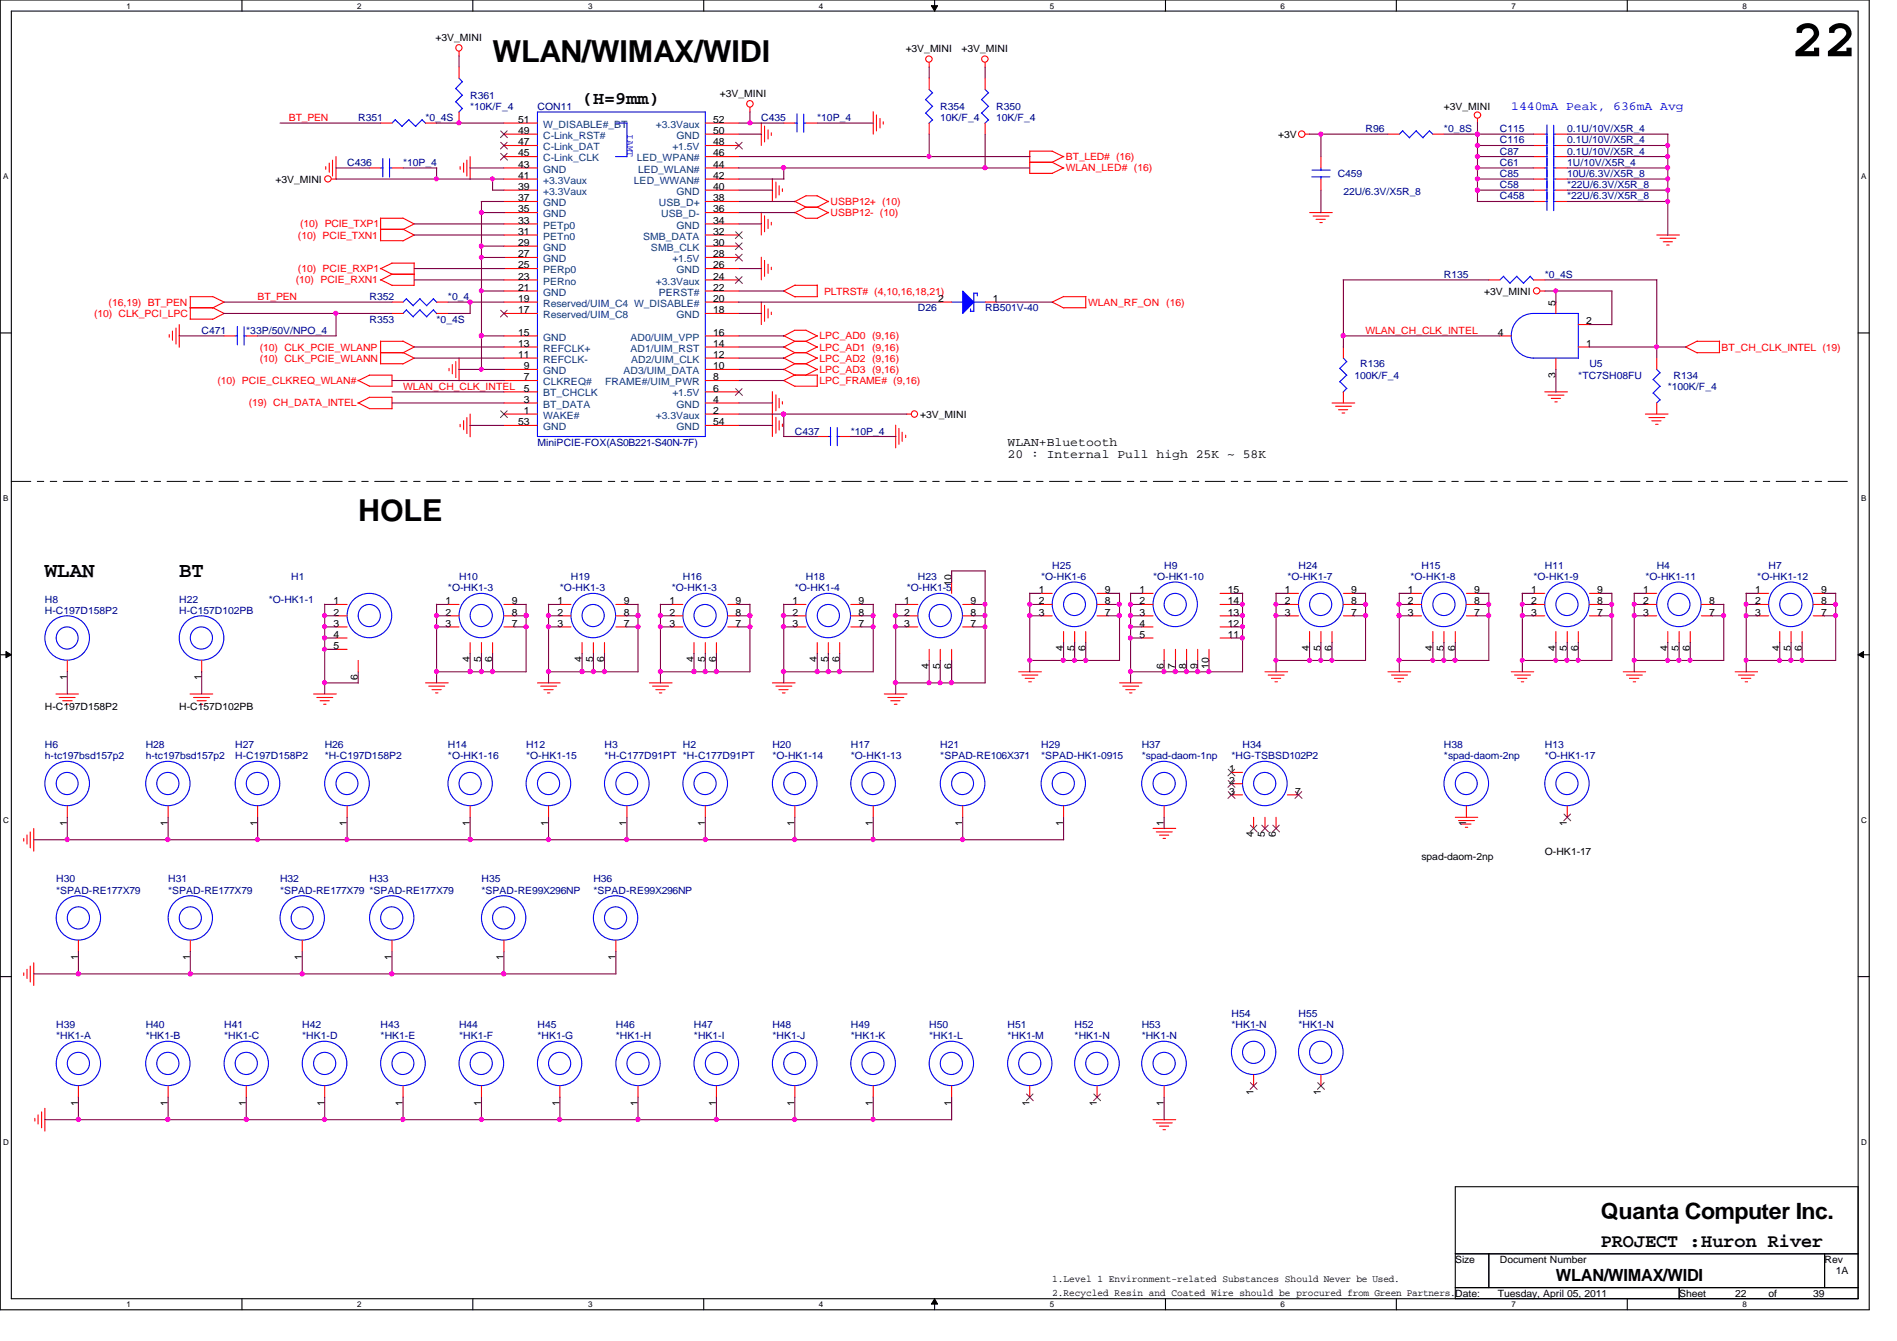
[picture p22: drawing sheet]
<svg xmlns="http://www.w3.org/2000/svg" width="297mm" height="210mm" viewBox="0 0 297 210" stroke-linecap="round" stroke-linejoin="round" font-family="sans-serif">
<defs><g id="words">
<text font-size="8.4" x="280.5" y="8.8">22</text>
<g font-size="4.7">
<text x="77.1" y="9.7">WLAN/WIMAX/WIDI</text>
<text x="56.1" y="81.5">HOLE</text>
</g>
<text font-size="3.5" x="250.7" y="190.8">Quanta Computer Inc.</text>
<g font-size="3.3">
<text x="7" y="90.4">WLAN</text>
<text x="28.1" y="90.4">BT</text>
</g>
<text font-size="3" x="250.7" y="195.2">PROJECT :Huron River</text>
<text font-size="2.8" x="91.1" y="16.3">(H=9mm)</text>
<text font-size="2.6" x="243.6" y="200.4">WLAN/WIMAX/WIDI</text>
<text font-size="1.9" fill="#00f" x="236.6" y="17.3">1440mA Peak, 636mA Avg</text>
<g font-size="1.9">
<text x="157.8" y="71.6">20 : Internal Pull high 25K ~ 58K</text>
<text x="157.8" y="69.8">WLAN+Bluetooth</text>
</g>
<g font-size="1.6">
<text x="68.2" y="6.3">+3V_MINI</text>
<text x="141.8" y="8.1">+3V_MINI</text>
<text x="150.6" y="8.1">+3V_MINI</text>
<text x="112.7" y="15.1">+3V_MINI</text>
<text x="226.1" y="17.2">+3V_MINI</text>
<text x="81.1" y="19.2">51</text>
<text x="81.1" y="21">49</text>
<text x="81.1" y="22.7">47</text>
<text x="111.7" y="19.2">52</text>
<text x="111.7" y="22.7">48</text>
<text x="111.7" y="21">50</text>
<text x="200.1" y="21.6">+3V</text>
<text x="43.1" y="28.6">+3V_MINI</text>
<text x="81.1" y="24.5">45</text>
<text x="81.1" y="26.2">43</text>
<text x="81.1" y="28">41</text>
<text x="81.1" y="29.7">39</text>
<text x="111.7" y="24.5">46</text>
<text x="111.7" y="26.2">44</text>
<text x="111.7" y="28">42</text>
<text x="111.7" y="29.7">40</text>
<text x="81.1" y="31.5">37</text>
<text x="81.1" y="33.2">35</text>
<text x="81.1" y="35">33</text>
<text x="111.7" y="31.5">38</text>
<text x="111.7" y="33.2">36</text>
<text x="111.7" y="35">34</text>
<text x="81.1" y="36.7">31</text>
<text x="81.1" y="38.5">29</text>
<text x="81.1" y="40.3">27</text>
<text x="81.1" y="42">25</text>
<text x="111.7" y="36.7">32</text>
<text x="111.7" y="38.5">30</text>
<text x="111.7" y="40.3">28</text>
<text x="111.7" y="42">26</text>
<text x="81.1" y="43.8">23</text>
<text x="81.1" y="45.5">21</text>
<text x="81.1" y="47.2">19</text>
<text x="111.7" y="43.8">24</text>
<text x="111.7" y="45.5">22</text>
<text x="111.7" y="47.2">20</text>
<text x="146.9" y="47.2">2</text>
<text x="155.5" y="47.2">1</text>
<text x="232.4" y="46.1">+3V_MINI</text>
<text x="243.6" y="47.8" transform="rotate(-90 243.6 47.8)">5</text>
<text x="81.1" y="49">17</text>
<text x="81.1" y="52.5">15</text>
<text x="111.7" y="49">18</text>
<text x="111.7" y="52.5">16</text>
<text x="234.5" y="52.5">4</text>
<text x="248.4" y="50.8">2</text>
<text x="81.1" y="54.3">13</text>
<text x="81.1" y="56">11</text>
<text x="82" y="57.8">9</text>
<text x="82" y="59.5">7</text>
<text x="111.7" y="54.3">14</text>
<text x="111.7" y="56">12</text>
<text x="111.7" y="57.8">10</text>
<text x="111.7" y="59.5">8</text>
<text x="243.6" y="59.1" transform="rotate(-90 243.6 59.1)">3</text>
<text x="248.4" y="54.3">1</text>
<text x="82" y="61.3">5</text>
<text x="82" y="63">3</text>
<text x="82" y="64.8">1</text>
<text x="111.7" y="61.3">6</text>
<text x="111.7" y="63">4</text>
<text x="111.7" y="64.8">2</text>
<text x="144.1" y="65.4">+3V_MINI</text>
<text x="81.1" y="66.5">53</text>
<text x="111.7" y="66.5">54</text>
<text x="52.2" y="94.6">1</text>
<text x="69.8" y="94.6">1</text>
<text x="80.1" y="94.6">9</text>
<text x="87.3" y="94.6">1</text>
<text x="97.7" y="94.6">9</text>
<text x="104.8" y="94.6">1</text>
<text x="115.2" y="94.6">9</text>
<text x="124.1" y="94.6">1</text>
<text x="134.4" y="94.6">9</text>
<text x="141.6" y="94.6">1</text>
<text x="149" y="91.7" transform="rotate(-90 149 91.7)">10</text>
<text x="152" y="94.6">9</text>
<text x="162.6" y="92.8">1</text>
<text x="162.6" y="94.6">2</text>
<text x="173" y="94.6">8</text>
<text x="173" y="92.8">9</text>
<text x="178.4" y="92.8">1</text>
<text x="178.4" y="94.6">2</text>
<text x="192.3" y="94.6">14</text>
<text x="192.3" y="92.8">15</text>
<text x="201.2" y="92.8">1</text>
<text x="201.2" y="94.6">2</text>
<text x="211.6" y="94.6">8</text>
<text x="211.6" y="92.8">9</text>
<text x="220.5" y="92.8">1</text>
<text x="220.5" y="94.6">2</text>
<text x="230.8" y="94.6">8</text>
<text x="230.8" y="92.8">9</text>
<text x="239.8" y="92.8">1</text>
<text x="239.8" y="94.6">2</text>
<text x="250.1" y="94.6">8</text>
<text x="250.1" y="92.8">9</text>
<text x="257.3" y="92.8">1</text>
<text x="257.3" y="94.6">2</text>
<text x="267.6" y="94.6">8</text>
<text x="274.8" y="92.8">1</text>
<text x="274.8" y="94.6">2</text>
<text x="285.2" y="94.6">8</text>
<text x="285.2" y="92.8">9</text>
<text x="52.2" y="96.4">2</text>
<text x="52.2" y="98.1">3</text>
<text x="52.2" y="99.8">4</text>
<text x="52.2" y="101.6">5</text>
<text x="69.8" y="96.4">2</text>
<text x="69.8" y="98.1">3</text>
<text x="80.1" y="98.1">7</text>
<text x="80.1" y="96.4">8</text>
<text x="87.3" y="96.4">2</text>
<text x="87.3" y="98.1">3</text>
<text x="97.7" y="98.1">7</text>
<text x="97.7" y="96.4">8</text>
<text x="104.8" y="96.4">2</text>
<text x="104.8" y="98.1">3</text>
<text x="115.2" y="98.1">7</text>
<text x="115.2" y="96.4">8</text>
<text x="124.1" y="96.4">2</text>
<text x="124.1" y="98.1">3</text>
<text x="134.4" y="98.1">7</text>
<text x="134.4" y="96.4">8</text>
<text x="141.6" y="96.4">2</text>
<text x="141.6" y="98.1">3</text>
<text x="152" y="98.1">7</text>
<text x="152" y="96.4">8</text>
<text x="162.6" y="96.4">3</text>
<text x="166.5" y="101.9" transform="rotate(-90 166.5 101.9)">4</text>
<text x="168.2" y="101.9" transform="rotate(-90 168.2 101.9)">5</text>
<text x="170" y="101.9" transform="rotate(-90 170 101.9)">6</text>
<text x="173" y="96.4">7</text>
<text x="178.4" y="96.4">3</text>
<text x="178.4" y="98.1">4</text>
<text x="178.4" y="99.8">5</text>
<text x="192.3" y="99.8">11</text>
<text x="192.3" y="98.1">12</text>
<text x="192.3" y="96.4">13</text>
<text x="201.2" y="96.4">3</text>
<text x="205" y="101.9" transform="rotate(-90 205 101.9)">4</text>
<text x="206.8" y="101.9" transform="rotate(-90 206.8 101.9)">5</text>
<text x="208.5" y="101.9" transform="rotate(-90 208.5 101.9)">6</text>
<text x="211.6" y="96.4">7</text>
<text x="220.5" y="96.4">3</text>
<text x="224.3" y="101.9" transform="rotate(-90 224.3 101.9)">4</text>
<text x="226.1" y="101.9" transform="rotate(-90 226.1 101.9)">5</text>
<text x="227.8" y="101.9" transform="rotate(-90 227.8 101.9)">6</text>
<text x="230.8" y="96.4">7</text>
<text x="239.8" y="96.4">3</text>
<text x="243.6" y="101.9" transform="rotate(-90 243.6 101.9)">4</text>
<text x="245.4" y="101.9" transform="rotate(-90 245.4 101.9)">5</text>
<text x="247.1" y="101.9" transform="rotate(-90 247.1 101.9)">6</text>
<text x="250.1" y="96.4">7</text>
<text x="257.3" y="96.4">3</text>
<text x="261.1" y="101.9" transform="rotate(-90 261.1 101.9)">4</text>
<text x="262.9" y="101.9" transform="rotate(-90 262.9 101.9)">5</text>
<text x="264.6" y="101.9" transform="rotate(-90 264.6 101.9)">6</text>
<text x="267.6" y="96.4">7</text>
<text x="274.8" y="96.4">3</text>
<text x="278.6" y="101.9" transform="rotate(-90 278.6 101.9)">4</text>
<text x="280.4" y="101.9" transform="rotate(-90 280.4 101.9)">5</text>
<text x="282.1" y="101.9" transform="rotate(-90 282.1 101.9)">6</text>
<text x="285.2" y="96.4">7</text>
<text x="10.5" y="106.5" transform="rotate(-90 10.5 106.5)">1</text>
<text x="31.5" y="106.5" transform="rotate(-90 31.5 106.5)">1</text>
<text x="56" y="106.5" transform="rotate(-90 56 106.5)">6</text>
<text x="73.6" y="103.7" transform="rotate(-90 73.6 103.7)">4</text>
<text x="75.4" y="103.7" transform="rotate(-90 75.4 103.7)">5</text>
<text x="77.1" y="103.7" transform="rotate(-90 77.1 103.7)">6</text>
<text x="91.1" y="103.7" transform="rotate(-90 91.1 103.7)">4</text>
<text x="92.9" y="103.7" transform="rotate(-90 92.9 103.7)">5</text>
<text x="94.6" y="103.7" transform="rotate(-90 94.6 103.7)">6</text>
<text x="108.6" y="103.7" transform="rotate(-90 108.6 103.7)">4</text>
<text x="110.4" y="103.7" transform="rotate(-90 110.4 103.7)">5</text>
<text x="112.1" y="103.7" transform="rotate(-90 112.1 103.7)">6</text>
<text x="127.9" y="103.7" transform="rotate(-90 127.9 103.7)">4</text>
<text x="129.7" y="103.7" transform="rotate(-90 129.7 103.7)">5</text>
<text x="131.4" y="103.7" transform="rotate(-90 131.4 103.7)">6</text>
<text x="145.5" y="104.7" transform="rotate(-90 145.5 104.7)">4</text>
<text x="147.2" y="104.7" transform="rotate(-90 147.2 104.7)">5</text>
<text x="149" y="104.7" transform="rotate(-90 149 104.7)">6</text>
<text x="182.2" y="104.7" transform="rotate(-90 182.2 104.7)">6</text>
<text x="184" y="104.7" transform="rotate(-90 184 104.7)">7</text>
<text x="185.8" y="104.7" transform="rotate(-90 185.8 104.7)">8</text>
<text x="187.5" y="104.7" transform="rotate(-90 187.5 104.7)">9</text>
<text x="189.3" y="104.7" transform="rotate(-90 189.3 104.7)">10</text>
<text x="7" y="111.1">H-C197D158P2</text>
<text x="28.1" y="111.1">H-C157D102PB</text>
<text x="192.4" y="120.9">1</text>
<text x="192.4" y="122.6">2</text>
<text x="192.4" y="124.4">3</text>
<text x="202.8" y="124.4">7</text>
<text x="10.5" y="129.2" transform="rotate(-90 10.5 129.2)">1</text>
<text x="26.3" y="129.2" transform="rotate(-90 26.3 129.2)">1</text>
<text x="40.3" y="129.2" transform="rotate(-90 40.3 129.2)">1</text>
<text x="54.3" y="129.2" transform="rotate(-90 54.3 129.2)">1</text>
<text x="73.6" y="129.2" transform="rotate(-90 73.6 129.2)">1</text>
<text x="85.8" y="129.2" transform="rotate(-90 85.8 129.2)">1</text>
<text x="98.1" y="129.2" transform="rotate(-90 98.1 129.2)">1</text>
<text x="110.4" y="129.2" transform="rotate(-90 110.4 129.2)">1</text>
<text x="124.4" y="129.2" transform="rotate(-90 124.4 129.2)">1</text>
<text x="136.7" y="129.2" transform="rotate(-90 136.7 129.2)">1</text>
<text x="150.7" y="129.2" transform="rotate(-90 150.7 129.2)">1</text>
<text x="166.5" y="129.2" transform="rotate(-90 166.5 129.2)">1</text>
<text x="182.2" y="129.2" transform="rotate(-90 182.2 129.2)">1</text>
<text x="196.3" y="131" transform="rotate(-90 196.3 131)">4</text>
<text x="198" y="131" transform="rotate(-90 198 131)">5</text>
<text x="199.8" y="131" transform="rotate(-90 199.8 131)">6</text>
<text x="229.6" y="129.2" transform="rotate(-90 229.6 129.2)">1</text>
<text x="245.4" y="129.2" transform="rotate(-90 245.4 129.2)">1</text>
<text x="222.6" y="134.6">spad-daom-2np</text>
<text x="241.9" y="133.9">O-HK1-17</text>
<text x="12.2" y="150.3" transform="rotate(-90 12.2 150.3)">1</text>
<text x="29.8" y="150.3" transform="rotate(-90 29.8 150.3)">1</text>
<text x="47.3" y="150.3" transform="rotate(-90 47.3 150.3)">1</text>
<text x="61.3" y="150.3" transform="rotate(-90 61.3 150.3)">1</text>
<text x="78.9" y="150.3" transform="rotate(-90 78.9 150.3)">1</text>
<text x="96.4" y="150.3" transform="rotate(-90 96.4 150.3)">1</text>
<text x="12.2" y="173.1" transform="rotate(-90 12.2 173.1)">1</text>
<text x="26.3" y="173.1" transform="rotate(-90 26.3 173.1)">1</text>
<text x="38.5" y="173.1" transform="rotate(-90 38.5 173.1)">1</text>
<text x="50.8" y="173.1" transform="rotate(-90 50.8 173.1)">1</text>
<text x="63.1" y="173.1" transform="rotate(-90 63.1 173.1)">1</text>
<text x="75.4" y="173.1" transform="rotate(-90 75.4 173.1)">1</text>
<text x="87.6" y="173.1" transform="rotate(-90 87.6 173.1)">1</text>
<text x="99.9" y="173.1" transform="rotate(-90 99.9 173.1)">1</text>
<text x="112.1" y="173.1" transform="rotate(-90 112.1 173.1)">1</text>
<text x="124.4" y="173.1" transform="rotate(-90 124.4 173.1)">1</text>
<text x="136.7" y="173.1" transform="rotate(-90 136.7 173.1)">1</text>
<text x="149" y="173.1" transform="rotate(-90 149 173.1)">1</text>
<text x="161.2" y="173.1" transform="rotate(-90 161.2 173.1)">1</text>
<text x="171.7" y="173.1" transform="rotate(-90 171.7 173.1)">1</text>
<text x="182.2" y="173.1" transform="rotate(-90 182.2 173.1)">1</text>
<text x="196.3" y="171.3" transform="rotate(-90 196.3 171.3)">1</text>
<text x="206.8" y="171.3" transform="rotate(-90 206.8 171.3)">1</text>
<text x="227.9" y="197.7">Size</text>
<text x="234.9" y="197.7">Document Number</text>
<text x="285.7" y="197.7">Rev</text>
<text x="164.8" y="200.7">1.Level 1 Environment-related Substances Should Never be Used.</text>
<text x="164.8" y="202.9">2.Recycled Resin and Coated Wire should be procured from Green Partners.Date:</text>
<text x="234.5" y="203">Tuesday, April 05, 2011</text>
<text x="262.9" y="203">Sheet</text>
<text x="271.7" y="203">22</text>
<text x="276.9" y="203">of</text>
<text x="283.9" y="203">39</text>
<text x="287.4" y="199.5">1A</text>
</g>
<g font-size="1.6" fill="#000080">
<text x="73.6" y="15.5">R361</text>
<text x="73.6" y="17.2">*10K/F_4</text>
<text x="84.2" y="17.2">CON11</text>
<text x="147.2" y="17.2">R354</text>
<text x="156" y="17.2">R350</text>
<text x="56.1" y="19">R351</text>
<text x="66.6" y="19">*0_4S</text>
<text x="119.2" y="19">C435</text>
<text x="128" y="19">*10P_4</text>
<text x="147.2" y="19">10K/F_4</text>
<text x="156" y="19">10K/F_4</text>
<text x="213.8" y="20.7">R96</text>
<text x="226.1" y="20.7">*0_8S</text>
<text x="234.9" y="20.7">C115</text>
<text x="234.9" y="22.4">C116</text>
<text x="245.4" y="20.7">0.1U/10V/X5R_4</text>
<text x="245.4" y="22.4">0.1U/10V/X5R_4</text>
<text x="54.4" y="26">C436</text>
<text x="63.1" y="26">*10P_4</text>
<text x="209.5" y="27.7">C459</text>
<text x="234.9" y="24.2">C87</text>
<text x="234.9" y="29.5">C58</text>
<text x="234.9" y="26">C61</text>
<text x="234.9" y="27.7">C85</text>
<text x="245.4" y="24.2">0.1U/10V/X5R_4</text>
<text x="245.4" y="29.5">*22U/6.3V/X5R_8</text>
<text x="245.4" y="26">1U/10V/X5R_4</text>
<text x="245.4" y="27.7">10U/6.3V/X5R_8</text>
<text x="210.4" y="30.5">22U/6.3V/X5R_8</text>
<text x="234.9" y="31.2">C458</text>
<text x="245.4" y="31.2">*22U/6.3V/X5R_8</text>
<text x="57.9" y="47">R352</text>
<text x="70.1" y="47">*0_4</text>
<text x="226.1" y="43.5">R135</text>
<text x="241.9" y="43.5">*0_4S</text>
<text x="31.6" y="52.2">C471</text>
<text x="38.6" y="52.2">*33P/50V/NPO_4</text>
<text x="57.9" y="50.5">R353</text>
<text x="68.4" y="50.5">*0_4S</text>
<text x="143.7" y="48.7">D26</text>
<text x="154.3" y="48.7">RB501V-40</text>
<text x="212.1" y="59.3">100K/F_4</text>
<text x="213" y="57.5">R136</text>
<text x="247.1" y="59.3">*TC7SH08FU</text>
<text x="248.9" y="57.5">U5</text>
<text x="262" y="59.3">R134</text>
<text x="261.2" y="61">*100K/F_4</text>
<text x="84.2" y="69.8">MiniPCIE-FOX(AS0B221-S40N-7F)</text>
<text x="124.5" y="68">C437</text>
<text x="133.2" y="68">*10P_4</text>
<text x="164.8" y="89.1">H25</text>
<text x="182.3" y="89.1">H9</text>
<text x="203.3" y="89.1">H24</text>
<text x="222.6" y="89.1">H15</text>
<text x="241.9" y="89.1">H11</text>
<text x="259.4" y="89.1">H4</text>
<text x="276.9" y="89.1">H7</text>
<text x="7" y="94.3">H8</text>
<text x="28.1" y="94.3">H22</text>
<text x="42.1" y="94.3">*O-HK1-1</text>
<text x="45.6" y="90.8">H1</text>
<text x="70.1" y="92.5">*O-HK1-3</text>
<text x="71.9" y="90.8">H10</text>
<text x="87.7" y="92.5">*O-HK1-3</text>
<text x="89.4" y="90.8">H19</text>
<text x="105.2" y="92.5">*O-HK1-3</text>
<text x="106.9" y="90.8">H16</text>
<text x="124.5" y="92.5">*O-HK1-4</text>
<text x="126.2" y="90.8">H18</text>
<text x="142" y="92.5">*O-HK1-5</text>
<text x="143.7" y="90.8">H23</text>
<text x="163" y="90.8">*O-HK1-6</text>
<text x="180.5" y="90.8">*O-HK1-10</text>
<text x="201.6" y="90.8">*O-HK1-7</text>
<text x="220.8" y="90.8">*O-HK1-8</text>
<text x="240.1" y="90.8">*O-HK1-9</text>
<text x="257.6" y="90.8">*O-HK1-11</text>
<text x="275.2" y="90.8">*O-HK1-12</text>
<text x="7" y="96.1">H-C197D158P2</text>
<text x="28.1" y="96.1">H-C157D102PB</text>
<text x="7" y="117.1">H6</text>
<text x="7" y="118.8">h-tc197bsd157p2</text>
<text x="22.8" y="117.1">H28</text>
<text x="22.8" y="118.8">h-tc197bsd157p2</text>
<text x="36.8" y="117.1">H27</text>
<text x="36.8" y="118.8">H-C197D158P2</text>
<text x="50.8" y="117.1">H26</text>
<text x="50.8" y="118.8">*H-C197D158P2</text>
<text x="70.1" y="117.1">H14</text>
<text x="70.1" y="118.8">*O-HK1-16</text>
<text x="82.4" y="117.1">H12</text>
<text x="82.4" y="118.8">*O-HK1-15</text>
<text x="94.7" y="117.1">H3</text>
<text x="94.7" y="118.8">*H-C177D91PT *H-C177D91PT</text>
<text x="106.9" y="117.1">H2</text>
<text x="120.9" y="117.1">H20</text>
<text x="120.9" y="118.8">*O-HK1-14</text>
<text x="133.2" y="117.1">H17</text>
<text x="133.2" y="118.8">*O-HK1-13</text>
<text x="147.2" y="117.1">H21</text>
<text x="147.2" y="118.8">*SPAD-RE106X371</text>
<text x="163" y="117.1">H29</text>
<text x="163" y="118.8">*SPAD-HK1-0915</text>
<text x="178.8" y="117.1">H37</text>
<text x="178.8" y="118.8">*spad-daom-1np</text>
<text x="192.8" y="118.8">*HG-TSBSD102P2</text>
<text x="194.6" y="117.1">H34</text>
<text x="226.1" y="117.1">H38</text>
<text x="226.1" y="118.8">*spad-daom-2np</text>
<text x="241.9" y="117.1">H13</text>
<text x="241.9" y="118.8">*O-HK1-17</text>
<text x="8.8" y="138.1">H30</text>
<text x="8.8" y="139.9">*SPAD-RE177X79</text>
<text x="26.3" y="138.1">H31</text>
<text x="26.3" y="139.9">*SPAD-RE177X79</text>
<text x="43.9" y="138.1">H32</text>
<text x="43.9" y="139.9">*SPAD-RE177X79 *SPAD-RE177X79</text>
<text x="57.9" y="138.1">H33</text>
<text x="75.4" y="138.1">H35</text>
<text x="75.4" y="139.9">*SPAD-RE99X296NP</text>
<text x="92.9" y="138.1">H36</text>
<text x="92.9" y="139.9">*SPAD-RE99X296NP</text>
<text x="8.8" y="160.9">H39</text>
<text x="22.8" y="160.9">H40</text>
<text x="35.1" y="160.9">H41</text>
<text x="47.3" y="160.9">H42</text>
<text x="59.6" y="160.9">H43</text>
<text x="71.9" y="160.9">H44</text>
<text x="84.2" y="160.9">H45</text>
<text x="96.4" y="160.9">H46</text>
<text x="108.7" y="160.9">H47</text>
<text x="120.9" y="160.9">H48</text>
<text x="133.2" y="160.9">H49</text>
<text x="145.5" y="160.9">H50</text>
<text x="157.8" y="160.9">H51</text>
<text x="168.3" y="160.9">H52</text>
<text x="178.8" y="160.9">H53</text>
<text x="192.8" y="159.2">H54</text>
<text x="192.8" y="160.9">*HK1-N</text>
<text x="203.3" y="159.2">H55</text>
<text x="203.3" y="160.9">*HK1-N</text>
<text x="8.8" y="162.6">*HK1-A</text>
<text x="22.8" y="162.6">*HK1-B</text>
<text x="35.1" y="162.6">*HK1-C</text>
<text x="47.3" y="162.6">*HK1-D</text>
<text x="59.6" y="162.6">*HK1-E</text>
<text x="71.9" y="162.6">*HK1-F</text>
<text x="84.2" y="162.6">*HK1-G</text>
<text x="96.4" y="162.6">*HK1-H</text>
<text x="108.7" y="162.6">*HK1-I</text>
<text x="120.9" y="162.6">*HK1-J</text>
<text x="133.2" y="162.6">*HK1-K</text>
<text x="145.5" y="162.6">*HK1-L</text>
<text x="157.8" y="162.6">*HK1-M</text>
<text x="168.3" y="162.6">*HK1-N</text>
<text x="178.8" y="162.6">*HK1-N</text>
</g>
<g font-size="1.6" fill="#f00">
<text x="45.3" y="19">BT_PEN</text>
<text x="166.9" y="26.8">WLAN_LED# (16)</text>
<text x="166.9" y="25.1">BT_LED# (16)</text>
<text x="47" y="35.6">(10) PCIE_TXP1</text>
<text x="130" y="32.1">USBP12+ (10)</text>
<text x="130" y="33.9">USBP12- (10)</text>
<text x="46.6" y="37.3">(10) PCIE_TXN1</text>
<text x="17" y="47.9">(16,19) BT_PEN</text>
<text x="40.3" y="47">BT_PEN</text>
<text x="46.3" y="44.4">(10) PCIE_RXN1</text>
<text x="46.6" y="42.6">(10) PCIE_RXP1</text>
<text x="129" y="46.1">PLTRST# (4,10,16,18,21)</text>
<text x="170.4" y="47.9">WLAN_RF_ON</text>
<text x="182.6" y="47.9">(16)</text>
<text x="14.7" y="49.6">(10) CLK_PCI_LPC</text>
<text x="128.3" y="53.1">LPC_AD0 (9,16)</text>
<text x="213.8" y="52.2">WLAN_CH_CLK_INTEL</text>
<text x="40.7" y="56.6">(10) CLK_PCIE_WLANN</text>
<text x="40.7" y="54.9">(10) CLK_PCIE_WLANP</text>
<text x="128.3" y="56.6">LPC_AD2 (9,16)</text>
<text x="128.3" y="54.9">LPC_AD1 (9,16)</text>
<text x="128.3" y="58.4">LPC_AD3 (9,16)</text>
<text x="269.6" y="54.9">BT_CH_CLK_INTEL (19)</text>
<text x="34" y="60.2">(10) PCIE_CLKREQ_WLAN#</text>
<text x="38.9" y="63.6">(19) CH_DATA_INTEL</text>
<text x="63.1" y="61">WLAN_CH_CLK_INTEL</text>
<text x="128.3" y="60.2">LPC_FRAME# (9,16)</text>
</g>
<g font-size="1.6" fill="#004080">
<text x="85" y="20">W_DISABLE#_BT</text>
<text x="85" y="21.7">C-Link_RST#</text>
<text x="85" y="23.5">C-Link_DAT</text>
<text x="102.7" y="20">+3.3Vaux</text>
<text x="105.3" y="23.5">+1.5V</text>
<text x="105.9" y="21.7">GND</text>
<text x="85" y="25.2">C-Link_CLK</text>
<text x="85" y="27">GND</text>
<text x="85" y="28.7">+3.3Vaux</text>
<text x="99.3" y="28.7">LED_WWAN#</text>
<text x="99.7" y="25.2">LED_WPAN#</text>
<text x="99.9" y="27">LED_WLAN#</text>
<text x="85" y="30.5">+3.3Vaux</text>
<text x="85" y="32.3">GND</text>
<text x="85" y="34">GND</text>
<text x="85" y="35.8">PETp0</text>
<text x="103.2" y="32.3">USB_D+</text>
<text x="103.5" y="34">USB_D-</text>
<text x="105.9" y="30.5">GND</text>
<text x="105.9" y="35.8">GND</text>
<text x="85" y="37.5">PETn0</text>
<text x="85" y="39.2">GND</text>
<text x="85" y="41">GND</text>
<text x="100.7" y="37.5">SMB_DATA</text>
<text x="101.9" y="39.2">SMB_CLK</text>
<text x="105.3" y="41">+1.5V</text>
<text x="85" y="42.8">PERp0</text>
<text x="85" y="44.5">PERno</text>
<text x="85" y="46.3">GND</text>
<text x="102.7" y="44.5">+3.3Vaux</text>
<text x="103.2" y="46.3">PERST#</text>
<text x="105.9" y="42.8">GND</text>
<text x="85" y="48">Reserved/UIM_C4 W_DISABLE#</text>
<text x="85" y="49.8">Reserved/UIM_C8</text>
<text x="85" y="53.3">GND</text>
<text x="98.7" y="53.3">AD0/UIM_VPP</text>
<text x="105.9" y="49.8">GND</text>
<text x="85" y="55">REFCLK+</text>
<text x="85" y="56.8">REFCLK-</text>
<text x="85" y="58.5">GND</text>
<text x="97.6" y="58.5">AD3/UIM_DATA</text>
<text x="98.7" y="55">AD1/UIM_RST</text>
<text x="98.8" y="56.8">AD2/UIM_CLK</text>
<text x="85" y="63.8">BT_DATA</text>
<text x="85" y="65.5">WAKE#</text>
<text x="85" y="60.3">CLKREQ#</text>
<text x="85" y="62.1">BT_CHCLK</text>
<text x="94.7" y="60.3">FRAME#/UIM_PWR</text>
<text x="102.7" y="65.5">+3.3Vaux</text>
<text x="105.3" y="62.1">+1.5V</text>
<text x="105.9" y="63.8">GND</text>
<text x="85" y="67.3">GND</text>
<text x="105.9" y="67.3">GND</text>
</g>
<text font-size="1.6" fill="#00f" x="98.2" y="21" transform="rotate(90 98.2 21)">IAMT</text>
<g font-size="1.3">
<text x="19.8" y="1.4">1</text>
<text x="55.9" y="1.4">2</text>
<text x="92.1" y="1.4">3</text>
<text x="128.2" y="1.4">4</text>
<text x="164.4" y="1.4">5</text>
<text x="200.5" y="1.4">6</text>
<text x="236.7" y="1.4">7</text>
<text x="272.8" y="1.4">8</text>
<text x=".5" y="28.1">A</text>
<text x="291.4" y="28.1">A</text>
<text x=".5" y="78.4">B</text>
<text x="291.4" y="78.4">B</text>
<text x=".5" y="128.8">C</text>
<text x="291.4" y="128.8">C</text>
<text x=".5" y="179.2">D</text>
<text x="291.4" y="179.2">D</text>
<text x="19.8" y="204.6">1</text>
<text x="55.9" y="204.6">2</text>
<text x="92.1" y="204.6">3</text>
<text x="128.2" y="204.6">4</text>
<text x="164.4" y="204.6">5</text>
<text x="200.5" y="204.6">6</text>
<text x="236.7" y="204.6">7</text>
<text x="272.8" y="204.6">8</text>
</g>
</g></defs>
<path d="M0 0h292.7v205h-292.7zM1.8 1.7h289.2v201.6h-289.2z" fill="none" stroke="#000" stroke-width=".17"/>
<g fill="#fff">
<path d="M19.8 .2h.7v1.4h-.7z"/>
<path d="M19.8 203.5h.7v1.4h-.7z"/>
</g>
<path d="M37.9 0v1.7M37.9 203.3v1.7" fill="none" stroke="#000" stroke-width=".17"/>
<g fill="#fff">
<path d="M55.9 .2h.7v1.4h-.7z"/>
<path d="M55.9 203.5h.7v1.4h-.7z"/>
</g>
<path d="M74 0v1.7M74 203.3v1.7" fill="none" stroke="#000" stroke-width=".17"/>
<g fill="#fff">
<path d="M92.1 .2h.6v1.4h-.6z"/>
<path d="M92.1 203.5h.6v1.4h-.6z"/>
</g>
<path d="M110.2 0v1.7M110.2 203.3v1.7" fill="none" stroke="#000" stroke-width=".17"/>
<g fill="#fff">
<path d="M128.2 .2h.7v1.4h-.7z"/>
<path d="M128.2 203.5h.7v1.4h-.7z"/>
</g>
<path d="M146.3 0v1.7M146.3 203.3v1.7" fill="none" stroke="#000" stroke-width=".17"/>
<path d="M145.8 .9h1l-.5 .8zM146.3 203.3l.5 .8h-1z" fill="#000"/>
<path d="M145.8 .9h1l-.5 .8zM146.3 203.3l.5 .8h-1z" fill="none" stroke="#000" stroke-width=".16"/>
<g fill="#fff">
<path d="M164.4 .2h.7v1.4h-.7z"/>
<path d="M164.4 203.5h.7v1.4h-.7z"/>
</g>
<path d="M182.5 0v1.7M182.5 203.3v1.7" fill="none" stroke="#000" stroke-width=".17"/>
<g fill="#fff">
<path d="M200.5 .2h.7v1.4h-.7z"/>
<path d="M200.5 203.5h.7v1.4h-.7z"/>
</g>
<path d="M218.6 0v1.7M218.6 203.3v1.7" fill="none" stroke="#000" stroke-width=".17"/>
<g fill="#fff">
<path d="M236.7 .2h.7v1.4h-.7z"/>
<path d="M236.7 203.5h.7v1.4h-.7z"/>
</g>
<path d="M254.8 0v1.7M254.8 203.3v1.7" fill="none" stroke="#000" stroke-width=".17"/>
<g fill="#fff">
<path d="M272.8 .2h.7v1.4h-.7z"/>
<path d="M272.8 203.5h.7v1.4h-.7z"/>
<path d="M.5 26.9h.8v1.4h-.8z"/>
<path d="M291.4 26.9h.8v1.4h-.8z"/>
<path d="M.5 77.3h.8v1.4h-.8z"/>
<path d="M291.4 77.3h.8v1.4h-.8z"/>
</g>
<path d="M0 52.1h1.8M291 52.1h1.7" fill="none" stroke="#000" stroke-width=".17"/>
<g fill="#fff">
<path d="M.5 127.7h.9v1.4h-.9z"/>
<path d="M291.4 127.7h.9v1.4h-.9z"/>
</g>
<path d="M0 102.5h1.8M291 102.5h1.7" fill="none" stroke="#000" stroke-width=".17"/>
<path d="M.9 102l.9 .5-.9 .5zM291 102.5l.8-.5v1z" fill="#000"/>
<path d="M.9 102l.9 .5-.9 .5zM291 102.5l.8-.5v1z" fill="none" stroke="#000" stroke-width=".16"/>
<g fill="#fff">
<path d="M.5 178.1h.9v1.4h-.9z"/>
<path d="M291.4 178.1h.9v1.4h-.9z"/>
</g>
<path d="M0 152.9h1.8M291 152.9h1.7M227.9 185.8h63.1v17.5h-63.1zM227.9 196.3h63.1M233.1 196.3v5.2M285.7 196.3v5.2M227.9 201.5h63.1M262.9 201.5v1.8" fill="none" stroke="#000" stroke-width=".17"/>
<path d="M1.8 75.4h287.5" fill="none" stroke="#000" stroke-width=".16" stroke-dasharray="3 1 1 1 1 1"/>
<g fill="none" stroke="#f00" stroke-width=".17">
<path d="M59.6 19.3h1.8M66.6 19.3h1.8M71.9 8v.8M117.4 16.8v.8M119.2 19.2v3.6M119.7 19.7v2.5M122.7 19.3h1.8M126.2 19.3h1.8M136.7 17.5v3.5M137.2 18v2.5M137.8 18.5v1.5M138.3 19v.4"/>
<path d="M145.5 9.8v.7M154.3 9.8v.7M154.3 12.2v1.8M154.3 19.3v1.7M231.3 18.5v.8M51 26.1v.4M51.6 25.5v1.5M51.9 28h.8M52.1 25.1v2.5M52.6 24.5v3.6M59.6 34.2h3.5M59.6 35.9h3.5"/>
<path d="M59.6 37.7h3.5M59.6 34.1v3.6M63.1 34.1l1.8 1-1.8 .8M63.1 35.9l1.8 .9-1.8 .9M72 26.1v.4M72.6 25.5v1.5M73.1 25.1v2.5M73.6 24.5v3.6M119.2 33.2v3.6M119.7 33.8v2.5M120.3 20.3v1.5M120.3 34.3v1.5"/>
<path d="M120.8 20.8v.4M120.8 34.8v.4M120.9 28v3.5M121.5 28.5v2.5M122 29.1v1.4M122.5 29.5v.5M124.4 31.5l1.8 .9M124.4 33.2l1.8 1h1.8M126.2 32.4h1.8M126.2 32.4l-1.8 .9M128 30.6l1.7 1M128 30.6h-1.8l-1.8 1"/>
<path d="M129.7 31.5l-1.7 .9 1.7 .9M129.7 33.2l-1.7 1M161.2 23.6v3.5h3.6M161.2 25.4h3.6M161.2 23.7h3.6M164.8 23.7l1.8 .9M166.6 26.2l-1.8 .9M166.6 24.5l-1.8 .9 1.8 .9M204.4 21h.7M205.1 33.3h3.5M205.6 33.8h2.5M206.1 34.3h1.4"/>
<path d="M206.7 34.8h.3M217.3 21h1.8M224.4 21h1.7M240.1 21h1.8M240.1 24.5h1.8M240.1 29.8h1.8M240.1 26.3h1.8M243.6 21h1.8M243.6 24.5h1.8M243.6 29.8h1.8M243.6 26.3h1.8M259.4 36.8h3.6"/>
<path d="M259.9 37.3h2.5M260.4 37.8h1.5M261 38.4h.4M26.5 52.4v.4M27 51.8v1.5M27.6 51.4v2.4M28.1 50.8v3.6M29.8 46.4h3.5M29.8 48.2h3.5M29.8 50h3.5M29.8 46.4v3.6M33.3 46.4l1.8 .9-1.8 .9"/>
<path d="M33.3 48.1l1.8 1-1.8 .9M35.1 52.6h1.7M38.6 52.6h1.7M56 59.5l1.9 1M57.8 58.7h3.6v1.8M57.9 58.7l-1.9 .9M59.6 55.2h3.5M59.6 53.4h3.5M59.6 56.9h3.5M59.6 43.8l1.8 .9M59.6 42l1.8 .9-1.8 1M59.6 53.4v3.5"/>
<path d="M61.3 42.9h3.6M61.3 41.2h3.6M61.4 41.2l-1.8 .9M61.4 47.3h1.7M63.1 55.2l1.8 .8-1.8 1M63.1 53.4l1.8 .9-1.8 .9M64.9 41.1v3.6h-3.6M68.4 47.3h1.7M70.3 57.7v.3M70.8 57.1v1.4M71.4 56.6v2.5M71.9 56v3.6"/>
<path d="M119.2 40.3v3.5M119.2 47.2v3.6M119.7 40.8v2.5M119.7 47.8v2.5M120.3 41.4v1.4M120.3 48.3v1.5M120.8 41.8v.4M120.8 48.9v.3M122.7 56l1.8 .9M122.7 52.5l1.8 .9M122.7 54.3l1.8 .9M122.7 57.8l1.8 .9h3.5"/>
<path d="M124.5 55.2h1.7M124.5 53.4h1.7M124.5 46.4h3.5M124.5 44.7h3.5M124.5 56.9h1.7M124.5 55.2l-1.8 .9M124.5 53.4l-1.8 1M124.5 56.9l-1.8 1M124.5 44.6l-1.8 1 1.8 .9M124.5 58.7l-1.8 .9 1.8 .9M126.2 51.7l1.8 .9M126.2 51.7h-1.7l-1.8 .9"/>
<path d="M128 44.6v1.8M128 58.7v1.8M128 54.3l-1.8 .9 1.8 .9M128 56l-1.8 .9 1.8 1M128 52.5l-1.8 .9 1.8 1M128 57.8l-1.8 .9M166.5 46.4h3.5M166.5 48.2h3.5M166.6 46.4l-1.8 .9 1.8 .9M170 46.4v1.8M233.1 43.8h1.8M240.1 43.8h1.8"/>
<path d="M241.2 45.6h.7M265.7 55.2h3.6M265.7 53.4h3.6M265.8 53.4l-1.9 .9 1.9 .9M269.2 53.4v1.8M56 63l1.9 1M57.8 60.5h3.6M57.8 62.2h3.6v1.8M57.8 64h3.6M57.9 62.2l-1.9 .9M72 66.4v.4M72.6 65.8v1.5"/>
<path d="M73.1 65.4v2.5M73.6 64.8v3.6M120.9 61.3v7M121.5 61.8v2.5M121.5 65.3v2.5M122 62.4v1.4M122 65.9v1.4M122.5 62.9v.3M122.5 66.4v.4M124.5 60.5h3.5M140.2 66.5v3.6M140.8 67.1v2.5"/>
<path d="M141.3 67.6v1.5M141.8 68.1v.4M141.9 64.8h.8M208.6 63.1h3.5M209.1 63.6h2.5M209.6 64.1h1.4M210.1 64.6h.5M241.9 61.3h3.5M242.4 61.8h2.5M242.9 62.4h1.4M243.5 62.9h.3M257.6 64.8h3.6"/>
<path d="M258.2 65.4h2.5M258.7 65.9h1.4M259.2 66.4h.4M124.5 94.6h1.7M124.5 96.4h1.7M124.5 98.1h1.7M133.2 94.6h1.8M133.2 96.4h1.8M133.2 98.1h1.8M201.6 94.6h1.7M201.6 96.4h1.7M201.6 92.9h1.7"/>
<path d="M205.1 98.8v1.8M206.8 98.8v1.8M208.6 98.8v1.8M210.4 94.6h1.7M210.4 96.4h1.7M210.4 92.9h1.7M257.6 94.6h1.8M257.6 96.4h1.8M257.6 92.9h1.8M261.2 98.8v1.8M262.9 98.8v1.8M264.7 98.8v1.8"/>
<path d="M266.4 94.6h1.8M266.4 96.4h1.8M8.8 108.6h3.5M9.3 109.2h2.5M9.8 109.7h1.5M10.3 110.2h.4M29.8 108.6h3.5M30.3 109.2h2.5M30.9 109.7h1.4M31.4 110.2h.3M49.1 108.6h3.6M49.6 109.2h2.5"/>
<path d="M50.1 109.7h1.5M50.7 110.2h.4M66.6 106.9h3.6M67.1 107.4h2.5M67.6 107.9h1.5M68.2 108.5h.4M84.2 106.9h3.5M84.7 107.4h2.5M85.2 107.9h1.4M85.7 108.5h.4M101.7 106.9h3.5M102.2 107.4h2.5"/>
<path d="M102.7 107.9h1.4M103.2 108.5h.4M120.9 106.9h3.6M121.5 107.4h2.5M122 107.9h1.4M122.5 108.5h.4M128 100.6v1.7M129.7 100.6v1.7M131.5 100.6v1.7M138.5 108.6h3.5M139 109.2h2.5M139.5 109.7h1.4"/>
<path d="M140 110.2h.5M159.5 105.2h3.6M160 105.7h2.5M160.5 106.2h1.5M161.1 106.7h.4M175.3 106.9h3.5M175.8 107.4h2.5M176.3 107.9h1.5M176.9 108.5h.3M198.1 105.2h3.5M198.6 105.7h2.5M199.1 106.2h1.4"/>
<path d="M199.6 106.7h.4M217.3 105.2h3.6M217.9 105.7h2.5M218.4 106.2h1.4M218.9 106.7h.4M236.6 105.2h3.6M237.1 105.7h2.5M237.6 106.2h1.5M238.2 106.7h.4M254.2 105.2h3.5M254.7 105.7h2.5M255.1 106.2h1.5"/>
<path d="M255.7 106.7h.4M271.7 105.2h3.5M272.2 105.7h2.5M272.7 106.2h1.4M273.3 106.7h.3M3.7 131.2v.5M4.2 130.7v1.4M4.7 130.2v2.5M5.3 129.7v3.5M180.5 129.7h3.6M181.1 130.2h2.5M181.6 130.7h1.4"/>
<path d="M182.1 131.2h.4M192.8 120.9h1.8M192.8 122.7h1.8M192.8 124.4h1.8M196.3 127.9v1.8M198.1 127.9v1.8M199.8 127.9v1.8M201.6 124.4h1.7M227.9 127.9h3.5M228.4 128.4h2.5M228.9 129h1.4M229.4 129.5h.4"/>
<path d="M245.4 126.2v1.7M3.7 152.3v.4M4.2 151.7v1.5M4.7 151.2v2.5M5.3 150.7v3.6M78.9 147.2v1.8M96.4 147.2v1.8M5.5 175v.5M6 174.5v1.4M6.5 174v2.5M7 173.5v3.5M161.2 170v1.7"/>
<path d="M171.8 170v1.7M180.5 175.3h3.6M181.1 175.8h2.5M181.6 176.3h1.4M182.1 176.8h.4"/>
<circle cx="71.8" cy="7.5" r=".5"/>
<circle cx="117.4" cy="16.3" r=".51"/>
<circle cx="145.5" cy="9.2" r=".5"/>
<circle cx="154.2" cy="9.2" r=".5"/>
<circle cx="231.4" cy="18" r=".5"/>
<circle cx="51.4" cy="28" r=".5"/>
<circle cx="203.8" cy="21" r=".51"/>
<circle cx="240.6" cy="45.5" r=".5"/>
<circle cx="143.2" cy="64.8" r=".5"/>
</g>
<g fill="none" stroke="#00f" stroke-width=".17">
<path d="M61.9 18.8l1.1 1M61.9 18.7l-.5 .6M64 18.8l1.1 1M64 18.7l-1.1 1.1M66.1 18.8l.6 .5M66.1 18.7l-1 1.1M124.5 19.3h.3M124.8 17.8v2.9M125.8 19.3h.4M125.9 17.9v2.8M153.7 15.6l1.1 1.1M153.7 17.7l1.1 1.1"/>
<path d="M154.3 14l.5 .6M154.8 14.5l-1.1 1.1M154.8 16.6l-1.1 1.1M154.8 18.8l-.6 .5M242.2 19.6v2.8M243.3 19.6v2.9M219.6 20.5l1.1 1.1M219.7 20.4l-.6 .6M221.7 20.5l1.1 1.1M221.8 20.4l-1.1 1.1M223.8 20.5l.6 .5M223.9 20.4l-1.1 1.1"/>
<path d="M241.9 21h.4M241.9 24.5h.4M241.9 29.8h.4M241.9 26.3h.4M242.2 23.1v4.6M242.2 28.3v2.9M243.2 21h.4M243.2 24.5h.4M243.2 29.8h.4M243.2 26.3h.4M243.3 23.1v4.6M243.3 28.4v2.8"/>
<path d="M36.8 52.6h.4M37.2 51.1v2.9M38.2 52.6h.4M38.2 51.1v2.9M63.6 46.8l1.1 1.1M63.7 46.7l-.6 .6M65.7 46.8l1.1 1.1M65.8 46.7l-1.1 1.1M67.9 46.8l.5 .5M67.9 46.7l-1.1 1.1M235.4 43.3l1.1 1.1M235.5 43.2l-.6 .6"/>
<path d="M237.5 43.3l1.1 1.1M237.5 43.2l-1.1 1.1M239.6 43.3l.6 .6M239.6 43.2l-1.1 1.1"/>
<circle cx="129.7" cy="96.4" r="3.5"/>
<circle cx="129.7" cy="96.3" r="1.74"/>
<circle cx="206.8" cy="94.6" r="1.74"/>
<circle cx="206.8" cy="94.6" r="3.5"/>
<circle cx="262.9" cy="94.6" r="3.5"/>
<circle cx="262.9" cy="94.6" r="1.74"/>
<circle cx="198" cy="122.6" r="1.74"/>
<circle cx="198.1" cy="122.6" r="3.5"/>
<circle cx="245.4" cy="122.6" r="3.5"/>
<circle cx="245.4" cy="122.6" r="1.74"/>
<circle cx="78.9" cy="143.7" r="3.5"/>
<circle cx="78.9" cy="143.7" r="1.74"/>
<circle cx="96.4" cy="143.7" r="3.5"/>
<circle cx="96.4" cy="143.7" r="1.74"/>
<circle cx="161.2" cy="166.5" r="3.5"/>
<circle cx="161.2" cy="166.4" r="1.74"/>
<circle cx="171.7" cy="166.4" r="1.74"/>
<circle cx="171.8" cy="166.5" r="3.5"/>
</g>
<g fill="none" stroke="#804000" stroke-width=".16">
<path d="M192.3 120.4l1.1 1.1M192.3 122.2l1.1 1M192.3 123.9l1.1 1.1M193.3 120.4l-1 1.1M193.3 122.2l-1 1M193.3 123.9l-1 1.1M195.8 129.2l1 1M196.8 129.2l-1.1 1M197.6 129.2l1 1M198.6 129.2l-1.1 1M199.3 129.2l1.1 1M200.3 129.2l-1 1"/>
<path d="M202.8 123.9l1.1 1.1M203.8 123.9l-1 1.1M244.9 127.4l1.1 1.1M245.9 127.4l-1 1.1M160.7 171.2l1.1 1.1M161.8 171.2l-1.1 1.1M171.3 171.2l1 1.1M172.3 171.2l-1.1 1.1"/>
</g>
<path d="M150.7 45.6l1.8 1.7-1.8 1.8z" fill="#00f"/>
<g fill="none" stroke="#00f" stroke-width=".17">
<path d="M71.4 13.8l1 1.1M71.4 15.9l1 1.1M71.9 12.2l.5 .6M72.4 12.8l-1.1 1.1M72.4 14.9l-1.1 1.1M72.4 17l-.6 .6M84.2 17.5h26.2v50.8h-26.2zM96.4 19.3h1.8M98.2 19.3v5.3M144.9 15.6l1.1 1.1M144.9 17.7l1.1 1.1M145.5 14l.5 .6"/>
<path d="M146 14.5l-1.1 1.1M146 16.6l-1.1 1.1M146 18.8l-.5 .5M59.6 26.3h.4M59.9 24.8v2.9M61 26.3h.4M61 24.8v2.9M96.4 24.5h1.8M205.4 27.7h2.8M205.4 26.6h2.9M206.8 26.3v.4M206.8 27.6v.4"/>
<path d="M241.9 28h.4M241.9 31.5h.4M241.9 22.8h.4M242.2 21.3v2.9M242.2 26.6v2.8M242.2 30.1v2.8M243.2 28h.4M243.2 31.5h.4M243.2 22.8h.4M243.3 21.4v2.8M243.3 26.6v2.9M243.3 30.1v2.9"/>
<path d="M63.6 48.5l1.1 1.1M63.7 48.5l-.6 .6M65.7 48.5l1.1 1.1M65.8 48.5l-1.1 1.1M67.9 48.5l.5 .6M67.9 48.5l-1.1 1.1M149 47.3h1.8M150.7 45.6l1.8 1.7-1.8 1.8zM151.9 48.7h.6M152 48.3v.5M152.4 45.9h.6v.4M152.5 47.3h1.8"/>
<path d="M152.5 45.9v2.9M209.8 57.7l1.1 1.1M209.8 59.7l1.1 1.1M210.4 56l.5 .6M210.9 56.6l-1.1 1.1M210.9 58.7l-1.1 1.1M240.1 56h7M247.1 49.1v7M247.2 49.1h-7.1a3.5 3.5 0 0 0-3.5 3.5 3.5 3.5 0 0 0 3.5 3.4M258.9 59.4l1.1 1.1M259.4 57.8l.6 .6M259.9 58.3l-1.1 1.1"/>
<path d="M129.7 68.3h.4M130 66.9v2.8M131.1 68.3h.4M131.1 66.9v2.9M210.9 60.8l-.6 .6M258.9 61.5l1.1 1.1M259.9 60.5l-1.1 1.1M259.9 62.6l-.5 .5"/>
<circle cx="10.5" cy="99.9" r="1.73"/>
<circle cx="10.5" cy="99.9" r="3.5"/>
<circle cx="31.5" cy="99.9" r="1.74"/>
<circle cx="31.6" cy="99.9" r="3.5"/>
<circle cx="57.8" cy="96.3" r="1.74"/>
<circle cx="57.8" cy="96.4" r="3.5"/>
<circle cx="75.3" cy="96.3" r="1.74"/>
<circle cx="75.4" cy="96.4" r="3.5"/>
<circle cx="92.9" cy="96.3" r="1.74"/>
<circle cx="92.9" cy="96.4" r="3.5"/>
<circle cx="110.4" cy="96.3" r="1.74"/>
<circle cx="110.4" cy="96.4" r="3.5"/>
<circle cx="147.2" cy="96.4" r="3.5"/>
<circle cx="147.2" cy="96.3" r="1.74"/>
<circle cx="168.2" cy="94.6" r="1.73"/>
<circle cx="168.2" cy="94.6" r="3.5"/>
<circle cx="184" cy="94.6" r="3.5"/>
<circle cx="184" cy="94.6" r="1.74"/>
<circle cx="226.1" cy="94.6" r="3.5"/>
<circle cx="226.1" cy="94.6" r="1.74"/>
<circle cx="245.3" cy="94.6" r="3.5"/>
<circle cx="245.4" cy="94.6" r="1.74"/>
<circle cx="280.4" cy="94.6" r="3.5"/>
<circle cx="280.4" cy="94.6" r="1.74"/>
<circle cx="10.5" cy="122.6" r="1.73"/>
<circle cx="10.5" cy="122.6" r="3.5"/>
<circle cx="26.3" cy="122.6" r="3.5"/>
<circle cx="26.3" cy="122.6" r="1.74"/>
<circle cx="40.3" cy="122.6" r="1.74"/>
<circle cx="40.3" cy="122.6" r="3.5"/>
<circle cx="54.3" cy="122.6" r="1.73"/>
<circle cx="54.3" cy="122.6" r="3.5"/>
<circle cx="73.6" cy="122.6" r="3.5"/>
<circle cx="73.6" cy="122.6" r="1.74"/>
<circle cx="85.9" cy="122.6" r="3.5"/>
<circle cx="85.9" cy="122.6" r="1.74"/>
<circle cx="98.1" cy="122.6" r="1.73"/>
<circle cx="98.1" cy="122.6" r="3.5"/>
<circle cx="110.4" cy="122.6" r="1.74"/>
<circle cx="110.4" cy="122.6" r="3.5"/>
<circle cx="124.4" cy="122.6" r="1.73"/>
<circle cx="124.4" cy="122.6" r="3.5"/>
<circle cx="136.7" cy="122.6" r="1.74"/>
<circle cx="136.7" cy="122.6" r="3.5"/>
<circle cx="150.7" cy="122.6" r="1.73"/>
<circle cx="150.7" cy="122.6" r="3.5"/>
<circle cx="166.5" cy="122.6" r="3.5"/>
<circle cx="166.5" cy="122.6" r="1.74"/>
<circle cx="182.3" cy="122.6" r="3.5"/>
<circle cx="182.3" cy="122.6" r="1.74"/>
<circle cx="229.6" cy="122.6" r="1.73"/>
<circle cx="229.6" cy="122.6" r="3.5"/>
<circle cx="12.3" cy="143.7" r="3.5"/>
<circle cx="12.3" cy="143.7" r="1.74"/>
<circle cx="29.8" cy="143.7" r="3.5"/>
<circle cx="29.8" cy="143.7" r="1.74"/>
<circle cx="47.3" cy="143.7" r="3.5"/>
<circle cx="47.3" cy="143.7" r="1.74"/>
<circle cx="61.3" cy="143.7" r="3.5"/>
<circle cx="61.3" cy="143.7" r="1.74"/>
<circle cx="12.3" cy="166.5" r="3.5"/>
<circle cx="12.3" cy="166.4" r="1.74"/>
<circle cx="26.3" cy="166.5" r="3.5"/>
<circle cx="26.3" cy="166.4" r="1.74"/>
<circle cx="38.6" cy="166.5" r="3.5"/>
<circle cx="38.6" cy="166.4" r="1.74"/>
<circle cx="50.8" cy="166.5" r="3.5"/>
<circle cx="50.8" cy="166.4" r="1.74"/>
<circle cx="63.1" cy="166.4" r="1.73"/>
<circle cx="63.1" cy="166.5" r="3.5"/>
<circle cx="75.3" cy="166.4" r="1.74"/>
<circle cx="75.4" cy="166.5" r="3.5"/>
<circle cx="87.6" cy="166.5" r="3.5"/>
<circle cx="87.6" cy="166.4" r="1.74"/>
<circle cx="99.9" cy="166.5" r="3.5"/>
<circle cx="99.9" cy="166.4" r="1.74"/>
<circle cx="112.2" cy="166.5" r="3.5"/>
<circle cx="112.2" cy="166.4" r="1.74"/>
<circle cx="124.4" cy="166.4" r="1.73"/>
<circle cx="124.4" cy="166.5" r="3.5"/>
<circle cx="136.7" cy="166.4" r="1.74"/>
<circle cx="136.7" cy="166.5" r="3.5"/>
<circle cx="149" cy="166.5" r="3.5"/>
<circle cx="149" cy="166.4" r="1.74"/>
<circle cx="182.3" cy="166.5" r="3.5"/>
<circle cx="182.3" cy="166.4" r="1.74"/>
<circle cx="196.3" cy="164.7" r="3.5"/>
<circle cx="196.3" cy="164.7" r="1.74"/>
<circle cx="206.8" cy="164.7" r="1.74"/>
<circle cx="206.8" cy="164.7" r="3.5"/>
</g>
<g fill="none" stroke="#f00" stroke-width=".17">
<path d="M71.9 10.5v1.7M71.9 17.5v1.8M78.9 19.3h5.3M110.4 19.3h5.3M145.5 12.2v1.8M145.5 19.3v1.7M57.9 26.3h1.7M61.4 26.3h1.7M78.9 28h5.3M78.9 21h5.3M78.9 22.8h5.3M78.9 24.5h5.3"/>
<path d="M78.9 26.3h5.3M78.9 29.8h5.3M78.9 31.5h5.3M78.9 33.3h5.3M78.9 35.1h5.3M78.9 36.8h5.3M78.9 38.5h5.3M110.4 28h5.3M110.4 21h5.3M110.4 22.8h5.3M110.4 24.5h5.3M110.4 26.3h5.3"/>
<path d="M110.4 29.8h5.3M110.4 31.5h5.3M110.4 33.3h5.3M110.4 35.1h5.3M110.4 36.8h5.3M110.4 38.5h5.3M206.8 24.5v1.8M206.8 28v1.8M240.1 28h1.8M240.1 22.8h1.8M240.1 31.5h1.8M243.6 28h1.8"/>
<path d="M243.6 22.8h1.8M243.6 31.5h1.8M61.4 49.1h1.7M68.4 49.1h1.7M78.9 47.3h5.3M78.9 40.3h5.3M78.9 42h5.3M78.9 43.8h5.3M78.9 45.6h5.3M78.9 49.1h5.3M78.9 52.6h5.3M78.9 54.3h5.3"/>
<path d="M78.9 56h5.3M78.9 57.8h5.3M78.9 59.6h5.3M110.4 47.3h5.3M110.4 40.3h5.3M110.4 42h5.3M110.4 43.8h5.3M110.4 45.6h5.3M110.4 49.1h5.3M110.4 52.6h5.3M110.4 54.3h5.3M110.4 56h5.3"/>
<path d="M110.4 57.8h5.3M110.4 59.6h5.3M147.2 47.3h1.8M154.3 47.3h1.7M210.4 54.3v1.7M234.9 52.6h1.7M243.6 47.3v1.8M243.6 56v1.8M247.1 54.3h1.8M247.1 50.8h1.8M259.4 56v1.8M78.9 61.3h5.3"/>
<path d="M78.9 63.1h5.3M78.9 64.8h5.3M78.9 66.6h5.3M110.4 61.3h5.3M110.4 63.1h5.3M110.4 64.8h5.3M110.4 66.6h5.3M128 68.3h1.7M131.5 68.3h1.7M210.4 61.3v1.8M259.4 63.1v1.7M52.6 94.6h1.8"/>
<path d="M52.6 96.4h1.8M52.6 98.1h1.8M52.6 99.9h1.8M70.1 94.6h1.8M70.1 96.4h1.8M70.1 98.1h1.8M78.9 94.6h1.7M78.9 96.4h1.7M78.9 98.1h1.7M87.7 94.6h1.7M87.7 96.4h1.7M87.7 98.1h1.7"/>
<path d="M96.4 94.6h1.8M96.4 96.4h1.8M96.4 98.1h1.8M105.2 94.6h1.7M105.2 96.4h1.7M105.2 98.1h1.7M114 94.6h1.7M114 96.4h1.7M114 98.1h1.7M142 94.6h1.7M142 96.4h1.7M142 98.1h1.7"/>
<path d="M149 91.1v1.8M150.7 94.6h1.8M150.7 96.4h1.8M150.7 98.1h1.8M163 94.6h1.8M163 96.4h1.8M163 92.9h1.8M166.5 98.8v1.8M168.3 98.8v1.8M170 98.8v1.8M171.8 94.6h1.7M171.8 96.4h1.7"/>
<path d="M171.8 92.9h1.7M178.8 94.6h1.7M178.8 96.4h1.7M178.8 98.1h1.7M178.8 92.9h1.7M178.8 99.9h1.7M191 94.6h1.8M191 96.4h1.8M191 98.1h1.8M191 92.9h1.8M191 99.9h1.8M220.8 94.6h1.8"/>
<path d="M220.8 96.4h1.8M220.8 92.9h1.8M224.4 98.8v1.8M226.1 98.8v1.8M227.9 98.8v1.8M229.6 94.6h1.7M229.6 96.4h1.7M229.6 92.9h1.7M240.1 94.6h1.8M240.1 96.4h1.8M240.1 92.9h1.8M243.6 98.8v1.8"/>
<path d="M245.4 98.8v1.8M247.1 98.8v1.8M248.9 94.6h1.8M248.9 96.4h1.8M248.9 92.9h1.8M275.2 94.6h1.7M275.2 96.4h1.7M275.2 92.9h1.7M278.7 98.8v1.8M280.5 98.8v1.8M282.2 98.8v1.8M283.9 94.6h1.8"/>
<path d="M283.9 96.4h1.8M283.9 92.9h1.8M10.5 103.4v1.8M31.6 103.4v1.8M52.6 101.6h1.8M56.1 103.4v1.8M73.6 100.6v1.7M75.4 100.6v1.7M77.1 100.6v1.7M91.1 100.6v1.7M92.9 100.6v1.7M94.7 100.6v1.7"/>
<path d="M108.7 100.6v1.7M110.4 100.6v1.7M112.2 100.6v1.7M145.5 101.6v1.8M147.2 101.6v1.8M149 101.6v1.8M182.3 101.6v1.8M184.1 101.6v1.8M185.8 101.6v1.8M187.5 101.6v1.8M189.3 101.6v1.8M10.5 126.2v1.7"/>
<path d="M26.3 126.2v1.7M40.3 126.2v1.7M54.4 126.2v1.7M73.6 126.2v1.7M85.9 126.2v1.7M98.2 126.2v1.7M110.4 126.2v1.7M124.5 126.2v1.7M136.7 126.2v1.7M150.7 126.2v1.7M166.5 126.2v1.7M182.3 126.2v1.7"/>
<path d="M229.6 126.2v1.7M12.3 147.2v1.8M29.8 147.2v1.8M47.3 147.2v1.8M61.4 147.2v1.8M12.3 170v1.7M26.3 170v1.7M38.6 170v1.7M50.8 170v1.7M63.1 170v1.7M75.4 170v1.7M87.7 170v1.7"/>
<path d="M99.9 170v1.7M112.2 170v1.7M124.5 170v1.7M136.7 170v1.7M149 170v1.7M182.3 170v1.7M196.3 168.2v1.8M206.8 168.2v1.8"/>
</g>
<g fill="none" stroke="#804000" stroke-width=".16">
<path d="M78.4 20.5l1.1 1M78.4 22.3l1.1 1M78.4 24l1.1 1.1M79.4 20.5l-1 1M79.4 22.3l-1 1M79.4 24l-1 1.1M115.2 22.3l1 1M115.2 36.3l1 1M115.2 38l1 1.1M115.2 39.8l1 1.1M116.2 22.3l-1.1 1M116.2 36.3l-1.1 1"/>
<path d="M116.2 38l-1.1 1.1M116.2 39.8l-1.1 1.1M78.4 48.6l1.1 1M79.4 48.6l-1 1M115.2 43.3l1 1.1M116.2 43.3l-1.1 1.1M78.4 64.3l1.1 1.1M79.4 64.3l-1 1.1M115.2 60.8l1 1.1M116.2 60.8l-1.1 1.1M195.8 169.5l1 1M196.8 169.5l-1.1 1"/>
<path d="M206.3 169.5l1.1 1M207.3 169.5l-1 1"/>
</g>
<g fill="none" stroke="#800040" stroke-width=".17">
<path d="M43.9 19.3h15.7M68.3 19.3h10.6M71.9 8.7v1.8M115.7 19.3h7.1M117.4 17.5v1.8M128 19.3h8.8M145.5 10.5v1.7M154.3 10.5v1.7M231.3 19.2v12.3M52.6 26.3h5.3M52.6 28h26.3M63.1 26.3h5.3"/>
<path d="M64.9 36.8h14M64.9 35.1h14M68.4 26.3v1.8M73.6 26.3h5.3M75.3 31.5h3.6M75.4 33.3h3.5M75.4 31.5v26.4M75.4 38.5h3.5M77.1 29.8h1.8M77.1 28v1.8M115.7 26.3h45.5M115.7 21h3.5"/>
<path d="M115.7 31.5h8.8M115.7 24.5h45.6M115.7 29.8h5.3M115.7 28h7.1M115.7 35.1h3.5M115.7 33.3h8.8M122.7 26.2v1.8M145.5 21v3.6M154.3 21v5.3M205.1 21h12.3M206.8 21v3.5M206.8 29.8v3.5"/>
<path d="M226.1 21h14M231.3 26.3h8.8M231.3 31.5h8.8M231.3 24.5h8.8M231.3 29.8h8.8M231.3 28h8.8M231.3 22.8h8.8M245.4 21h15.8M245.4 26.3h15.8M245.4 31.5h15.8M245.4 24.5h15.8M245.4 29.8h15.8"/>
<path d="M245.4 28h15.8M245.4 22.8h15.8M261.2 21v15.8M28 52.6h7.1M35 49.1h26.4M35.1 47.3h26.3M40.3 52.6h12.4M52.6 49v3.6M61.4 59.6h17.5M64.9 43.8h14M64.9 54.3h14M64.9 56h14"/>
<path d="M64.9 42h14M70.1 49.1h3.6M70.1 47.3h8.8M71.8 57.8h7.1M73.6 47.2v1.9M75.4 45.6h3.5M75.4 52.6h3.5M75.4 40.3h3.5M115.7 47.3h31.5M115.7 54.3h7.1M115.7 45.6h7.1M115.7 49.1h3.5"/>
<path d="M115.7 52.6h7.1M115.7 56h7.1M115.7 59.6h7.1M115.7 42h3.5M115.7 57.8h7.1M156 47.3h8.8M210.3 43.8h22.8M210.3 52.6h24.6M210.4 43.8v10.6M241.9 43.8h17.6M241.9 45.6h10.5M243.6 45.6v1.7"/>
<path d="M243.6 57.8v3.6M248.8 50.8h3.6M248.9 54.3h15.1M252.4 45.6v5.2M259.4 43.8v12.2M61.4 63.1h17.5M61.4 61.3h17.5M73.6 66.6h5.3M115.7 64.8h26.3M115.7 66.6h5.3M115.7 63.1h5.3M122.7 68.3h5.3"/>
<path d="M122.7 64.8v3.5M133.2 68.3h7.1M50.8 94.6h1.8M50.8 96.4h1.8M50.8 98.1h1.8M50.8 99.9h1.8M50.8 94.6v14M68.3 94.6h1.8M68.3 96.4h1.8M68.3 98.1h1.8M68.4 94.6v12.3M80.6 94.6h1.8"/>
<path d="M80.6 96.4h1.8M80.6 98.1h1.8M82.4 94.6v10.6h-14.1M85.8 94.6h1.9M85.8 96.4h1.9M85.8 98.1h1.9M85.9 94.6v12.3M98.1 94.6h1.8M98.1 96.4h1.8M98.1 98.1h1.8M99.9 94.6v10.6h-14.1M103.4 94.6h1.8"/>
<path d="M103.4 96.4h1.8M103.4 98.1h1.8M103.4 94.6v12.3M115.7 94.6h1.7M115.7 96.4h1.7M115.7 98.1h1.7M117.4 94.6v10.6h-14M122.7 94.6h1.8M122.7 96.4h1.8M122.7 98.1h1.8M122.7 94.6v12.3M134.9 94.6h1.8"/>
<path d="M134.9 96.4h1.8M134.9 98.1h1.8M136.7 94.6v10.6h-14M140.2 94.6h1.8M140.2 96.4h1.8M140.2 98.1h1.8M140.2 94.6v14M152.4 94.6h1.9M152.4 96.4h1.9M152.4 98.1h1.9M154.3 89.4v17.5h-14.1M154.3 89.4h-5.3v1.7"/>
<path d="M161.2 92.9h1.8M161.2 94.6h1.8M161.2 96.4h1.8M161.2 92.8v12.4M173.5 92.9h1.8M173.5 94.6h1.8M173.5 96.4h1.8M175.3 92.8v10.6h-14.1M177 92.9h1.8M177 94.6h1.8M177 96.4h1.8M177 98.1h1.8"/>
<path d="M177 99.9h1.8M177 92.8v14.1M192.8 92.9h1.8M192.8 94.6h1.8M192.8 96.4h1.8M192.8 98.1h1.8M192.8 99.9h1.8M194.6 92.8v12.4h-17.6M199.8 92.9h1.8M199.8 94.6h1.8M199.8 96.4h1.8M199.8 92.8v12.4"/>
<path d="M212 92.9h1.8M212 94.6h1.8M212 96.4h1.8M213.8 92.8v10.6h-14M219.1 92.9h1.7M219.1 94.6h1.7M219.1 96.4h1.7M219.1 92.8v12.4M231.3 92.9h1.8M231.3 94.6h1.8M231.3 96.4h1.8M233.1 92.8v10.6h-14"/>
<path d="M238.3 92.9h1.8M238.3 94.6h1.8M238.3 96.4h1.8M238.4 92.8v12.4M250.6 92.9h1.8M250.6 94.6h1.8M250.6 96.4h1.8M252.4 92.8v10.6h-14.1M255.9 92.9h1.7M255.9 94.6h1.7M255.9 96.4h1.7M255.9 92.8v12.4"/>
<path d="M268.1 94.6h1.8M268.1 96.4h1.8M269.9 94.6v8.8h-14M273.4 92.9h1.8M273.4 94.6h1.8M273.4 96.4h1.8M273.4 92.8v12.4M285.7 92.9h1.7M285.7 94.6h1.7M285.7 96.4h1.7M287.4 92.8v10.6h-14M10.5 105.1v3.5"/>
<path d="M31.6 105.1v3.5M50.8 106.9h5.3M50.8 101.6h1.8M56.1 105.2v1.7M73.6 102.3v2.9M75.4 102.3v2.9M77.1 102.3v2.9M91.1 102.3v2.9M92.9 102.3v2.9M94.7 102.3v2.9M108.7 102.3v2.9M110.4 102.3v2.9"/>
<path d="M112.2 102.3v2.9M128 102.3v2.9M129.7 102.3v2.9M131.5 102.3v2.9M145.5 103.4v3.5M147.2 103.4v3.5M149 103.4v3.5M166.5 100.5v2.9M168.3 100.5v2.9M170 100.5v2.9M182.3 103.4v1.8M184.1 103.4v1.8"/>
<path d="M185.8 103.4v1.8M187.5 103.4v1.8M189.3 103.4v1.8M205.1 100.5v2.9M206.8 100.5v2.9M208.6 100.5v2.9M224.4 100.5v2.9M226.1 100.5v2.9M227.9 100.5v2.9M243.6 100.5v2.9M245.4 100.5v2.9M247.1 100.5v2.9"/>
<path d="M261.2 100.5v2.9M262.9 100.5v2.9M264.7 100.5v2.9M278.7 100.5v2.9M280.5 100.5v2.9M282.2 100.5v2.9M5.3 131.4h161.3M10.5 127.9v3.6M26.3 127.9v3.6M40.3 127.9v3.6M54.4 127.9v3.6M73.6 127.9v3.6"/>
<path d="M85.9 127.9v3.6M98.2 127.9v3.6M110.4 127.9v3.6M124.5 127.9v3.6M136.7 127.9v3.6M150.7 127.9v3.6M166.5 127.9v3.5M182.3 127.9v1.8M5.2 152.4h91.3M12.3 149v3.5M29.8 149v3.5M47.3 149v3.5"/>
<path d="M61.4 149v3.5M78.9 149v3.5M96.4 148.9v3.5M7 175.3h142M12.3 171.7v3.6M26.3 171.7v3.6M38.6 171.7v3.6M50.8 171.7v3.6M63.1 171.7v3.6M75.4 171.7v3.6M87.7 171.7v3.6M99.9 171.7v3.6"/>
<path d="M112.2 171.7v3.6M124.5 171.7v3.6M136.7 171.7v3.6M149 171.7v3.6M182.3 171.7v3.6"/>
</g>
<circle cx="259.4" cy="54.3" r=".32" fill="#f0f"/>
<circle cx="259.4" cy="54.3" r=".32" fill="none" stroke="#f0f" stroke-width=".17"/>
<circle cx="122.7" cy="64.8" r=".34" fill="#f0f"/>
<circle cx="122.7" cy="64.8" r=".34" fill="none" stroke="#f0f" stroke-width=".17"/>
<circle cx="231.3" cy="29.8" r=".34" fill="#f0f"/>
<circle cx="231.3" cy="29.8" r=".34" fill="none" stroke="#f0f" stroke-width=".17"/>
<circle cx="231.4" cy="28" r=".33" fill="#f0f"/>
<circle cx="231.4" cy="28" r=".33" fill="none" stroke="#f0f" stroke-width=".17"/>
<circle cx="231.4" cy="22.7" r=".33" fill="#f0f"/>
<circle cx="231.4" cy="22.7" r=".33" fill="none" stroke="#f0f" stroke-width=".17"/>
<circle cx="210.3" cy="52.5" r=".34" fill="#f0f"/>
<circle cx="210.3" cy="52.5" r=".34" fill="none" stroke="#f0f" stroke-width=".17"/>
<circle cx="117.4" cy="19.2" r=".33" fill="#f0f"/>
<circle cx="117.4" cy="19.2" r=".33" fill="none" stroke="#f0f" stroke-width=".17"/>
<circle cx="243.6" cy="45.5" r=".32" fill="#f0f"/>
<circle cx="243.6" cy="45.5" r=".32" fill="none" stroke="#f0f" stroke-width=".17"/>
<circle cx="231.3" cy="26.2" r=".34" fill="#f0f"/>
<circle cx="231.3" cy="26.2" r=".34" fill="none" stroke="#f0f" stroke-width=".17"/>
<circle cx="231.4" cy="24.5" r=".33" fill="#f0f"/>
<circle cx="231.4" cy="24.5" r=".33" fill="none" stroke="#f0f" stroke-width=".17"/>
<circle cx="231.3" cy="21" r=".34" fill="#f0f"/>
<circle cx="231.3" cy="21" r=".34" fill="none" stroke="#f0f" stroke-width=".17"/>
<circle cx="68.3" cy="28" r=".32" fill="#f0f"/>
<circle cx="68.3" cy="28" r=".32" fill="none" stroke="#f0f" stroke-width=".17"/>
<circle cx="77.1" cy="28" r=".32" fill="#f0f"/>
<circle cx="77.1" cy="28" r=".32" fill="none" stroke="#f0f" stroke-width=".17"/>
<circle cx="206.8" cy="21" r=".33" fill="#f0f"/>
<circle cx="206.8" cy="21" r=".33" fill="none" stroke="#f0f" stroke-width=".17"/>
<circle cx="73.6" cy="47.3" r=".34" fill="#f0f"/>
<circle cx="73.6" cy="47.3" r=".34" fill="none" stroke="#f0f" stroke-width=".17"/>
<circle cx="52.6" cy="49" r=".33" fill="#f0f"/>
<circle cx="52.6" cy="49" r=".33" fill="none" stroke="#f0f" stroke-width=".17"/>
<circle cx="154.2" cy="26.2" r=".33" fill="#f0f"/>
<circle cx="154.2" cy="26.2" r=".33" fill="none" stroke="#f0f" stroke-width=".17"/>
<circle cx="122.7" cy="26.2" r=".34" fill="#f0f"/>
<circle cx="122.7" cy="26.2" r=".34" fill="none" stroke="#f0f" stroke-width=".17"/>
<circle cx="145.5" cy="24.5" r=".32" fill="#f0f"/>
<circle cx="145.5" cy="24.5" r=".32" fill="none" stroke="#f0f" stroke-width=".17"/>
<circle cx="71.9" cy="19.2" r=".32" fill="#f0f"/>
<circle cx="71.9" cy="19.2" r=".32" fill="none" stroke="#f0f" stroke-width=".17"/>
<circle cx="122.7" cy="105.1" r=".34" fill="#f0f"/>
<circle cx="122.7" cy="105.1" r=".34" fill="none" stroke="#f0f" stroke-width=".17"/>
<circle cx="75.4" cy="40.3" r=".32" fill="#f0f"/>
<circle cx="75.4" cy="40.3" r=".32" fill="none" stroke="#f0f" stroke-width=".17"/>
<circle cx="247.1" cy="103.4" r=".32" fill="#f0f"/>
<circle cx="247.1" cy="103.4" r=".32" fill="none" stroke="#f0f" stroke-width=".17"/>
<circle cx="136.7" cy="96.3" r=".33" fill="#f0f"/>
<circle cx="136.7" cy="96.3" r=".33" fill="none" stroke="#f0f" stroke-width=".17"/>
<circle cx="75.4" cy="105.1" r=".33" fill="#f0f"/>
<circle cx="75.4" cy="105.1" r=".33" fill="none" stroke="#f0f" stroke-width=".17"/>
<circle cx="262.9" cy="103.4" r=".33" fill="#f0f"/>
<circle cx="262.9" cy="103.4" r=".33" fill="none" stroke="#f0f" stroke-width=".17"/>
<circle cx="161.3" cy="94.6" r=".33" fill="#f0f"/>
<circle cx="161.3" cy="94.6" r=".33" fill="none" stroke="#f0f" stroke-width=".17"/>
<circle cx="184" cy="105.1" r=".34" fill="#f0f"/>
<circle cx="184" cy="105.1" r=".34" fill="none" stroke="#f0f" stroke-width=".17"/>
<circle cx="149" cy="106.9" r=".33" fill="#f0f"/>
<circle cx="149" cy="106.9" r=".33" fill="none" stroke="#f0f" stroke-width=".17"/>
<circle cx="147.2" cy="106.9" r=".32" fill="#f0f"/>
<circle cx="147.2" cy="106.9" r=".32" fill="none" stroke="#f0f" stroke-width=".17"/>
<circle cx="47.3" cy="152.4" r=".34" fill="#f0f"/>
<circle cx="47.3" cy="152.4" r=".34" fill="none" stroke="#f0f" stroke-width=".17"/>
<circle cx="92.9" cy="105.1" r=".33" fill="#f0f"/>
<circle cx="92.9" cy="105.1" r=".33" fill="none" stroke="#f0f" stroke-width=".17"/>
<circle cx="255.9" cy="96.3" r=".33" fill="#f0f"/>
<circle cx="255.9" cy="96.3" r=".33" fill="none" stroke="#f0f" stroke-width=".17"/>
<circle cx="227.8" cy="103.4" r=".33" fill="#f0f"/>
<circle cx="227.8" cy="103.4" r=".33" fill="none" stroke="#f0f" stroke-width=".17"/>
<circle cx="252.4" cy="94.6" r=".32" fill="#f0f"/>
<circle cx="252.4" cy="94.6" r=".32" fill="none" stroke="#f0f" stroke-width=".17"/>
<circle cx="91.1" cy="105.1" r=".34" fill="#f0f"/>
<circle cx="91.1" cy="105.1" r=".34" fill="none" stroke="#f0f" stroke-width=".17"/>
<circle cx="177" cy="105.1" r=".33" fill="#f0f"/>
<circle cx="177" cy="105.1" r=".33" fill="none" stroke="#f0f" stroke-width=".17"/>
<circle cx="68.3" cy="105.1" r=".33" fill="#f0f"/>
<circle cx="68.3" cy="105.1" r=".33" fill="none" stroke="#f0f" stroke-width=".17"/>
<circle cx="136.7" cy="98.1" r=".32" fill="#f0f"/>
<circle cx="136.7" cy="98.1" r=".32" fill="none" stroke="#f0f" stroke-width=".17"/>
<circle cx="161.2" cy="96.3" r=".34" fill="#f0f"/>
<circle cx="161.2" cy="96.3" r=".34" fill="none" stroke="#f0f" stroke-width=".17"/>
<circle cx="219.1" cy="96.3" r=".34" fill="#f0f"/>
<circle cx="219.1" cy="96.3" r=".34" fill="none" stroke="#f0f" stroke-width=".17"/>
<circle cx="154.2" cy="96.3" r=".33" fill="#f0f"/>
<circle cx="154.2" cy="96.3" r=".33" fill="none" stroke="#f0f" stroke-width=".17"/>
<circle cx="238.4" cy="103.4" r=".32" fill="#f0f"/>
<circle cx="238.4" cy="103.4" r=".32" fill="none" stroke="#f0f" stroke-width=".17"/>
<circle cx="226.1" cy="103.4" r=".32" fill="#f0f"/>
<circle cx="226.1" cy="103.4" r=".32" fill="none" stroke="#f0f" stroke-width=".17"/>
<circle cx="224.3" cy="103.4" r=".32" fill="#f0f"/>
<circle cx="224.3" cy="103.4" r=".32" fill="none" stroke="#f0f" stroke-width=".17"/>
<circle cx="177" cy="99.9" r=".33" fill="#f0f"/>
<circle cx="177" cy="99.9" r=".33" fill="none" stroke="#f0f" stroke-width=".17"/>
<circle cx="129.7" cy="105.1" r=".33" fill="#f0f"/>
<circle cx="129.7" cy="105.1" r=".33" fill="none" stroke="#f0f" stroke-width=".17"/>
<circle cx="194.5" cy="96.3" r=".33" fill="#f0f"/>
<circle cx="194.5" cy="96.3" r=".33" fill="none" stroke="#f0f" stroke-width=".17"/>
<circle cx="103.4" cy="98.1" r=".32" fill="#f0f"/>
<circle cx="103.4" cy="98.1" r=".32" fill="none" stroke="#f0f" stroke-width=".17"/>
<circle cx="199.8" cy="96.3" r=".33" fill="#f0f"/>
<circle cx="199.8" cy="96.3" r=".33" fill="none" stroke="#f0f" stroke-width=".17"/>
<circle cx="213.8" cy="96.3" r=".34" fill="#f0f"/>
<circle cx="213.8" cy="96.3" r=".34" fill="none" stroke="#f0f" stroke-width=".17"/>
<circle cx="103.4" cy="105.1" r=".33" fill="#f0f"/>
<circle cx="103.4" cy="105.1" r=".33" fill="none" stroke="#f0f" stroke-width=".17"/>
<circle cx="154.2" cy="98.1" r=".32" fill="#f0f"/>
<circle cx="154.2" cy="98.1" r=".32" fill="none" stroke="#f0f" stroke-width=".17"/>
<circle cx="208.5" cy="103.4" r=".32" fill="#f0f"/>
<circle cx="208.5" cy="103.4" r=".32" fill="none" stroke="#f0f" stroke-width=".17"/>
<circle cx="182.2" cy="105.1" r=".33" fill="#f0f"/>
<circle cx="182.2" cy="105.1" r=".33" fill="none" stroke="#f0f" stroke-width=".17"/>
<circle cx="54.3" cy="131.4" r=".33" fill="#f0f"/>
<circle cx="54.3" cy="131.4" r=".33" fill="none" stroke="#f0f" stroke-width=".17"/>
<circle cx="26.3" cy="131.4" r=".34" fill="#f0f"/>
<circle cx="26.3" cy="131.4" r=".34" fill="none" stroke="#f0f" stroke-width=".17"/>
<circle cx="122.7" cy="96.3" r=".34" fill="#f0f"/>
<circle cx="122.7" cy="96.3" r=".34" fill="none" stroke="#f0f" stroke-width=".17"/>
<circle cx="189.3" cy="105.1" r=".33" fill="#f0f"/>
<circle cx="189.3" cy="105.1" r=".33" fill="none" stroke="#f0f" stroke-width=".17"/>
<circle cx="287.4" cy="96.3" r=".33" fill="#f0f"/>
<circle cx="287.4" cy="96.3" r=".33" fill="none" stroke="#f0f" stroke-width=".17"/>
<circle cx="278.7" cy="103.4" r=".32" fill="#f0f"/>
<circle cx="278.7" cy="103.4" r=".32" fill="none" stroke="#f0f" stroke-width=".17"/>
<circle cx="75.4" cy="52.5" r=".33" fill="#f0f"/>
<circle cx="75.4" cy="52.5" r=".33" fill="none" stroke="#f0f" stroke-width=".17"/>
<circle cx="75.4" cy="57.8" r=".32" fill="#f0f"/>
<circle cx="75.4" cy="57.8" r=".32" fill="none" stroke="#f0f" stroke-width=".17"/>
<circle cx="75.4" cy="38.5" r=".33" fill="#f0f"/>
<circle cx="75.4" cy="38.5" r=".33" fill="none" stroke="#f0f" stroke-width=".17"/>
<circle cx="161.3" cy="103.4" r=".33" fill="#f0f"/>
<circle cx="161.3" cy="103.4" r=".33" fill="none" stroke="#f0f" stroke-width=".17"/>
<circle cx="194.5" cy="94.6" r=".32" fill="#f0f"/>
<circle cx="194.5" cy="94.6" r=".32" fill="none" stroke="#f0f" stroke-width=".17"/>
<circle cx="280.4" cy="103.4" r=".33" fill="#f0f"/>
<circle cx="280.4" cy="103.4" r=".33" fill="none" stroke="#f0f" stroke-width=".17"/>
<circle cx="154.2" cy="94.6" r=".32" fill="#f0f"/>
<circle cx="154.2" cy="94.6" r=".32" fill="none" stroke="#f0f" stroke-width=".17"/>
<circle cx="255.9" cy="94.6" r=".32" fill="#f0f"/>
<circle cx="255.9" cy="94.6" r=".32" fill="none" stroke="#f0f" stroke-width=".17"/>
<circle cx="185.8" cy="105.1" r=".33" fill="#f0f"/>
<circle cx="185.8" cy="105.1" r=".33" fill="none" stroke="#f0f" stroke-width=".17"/>
<circle cx="206.8" cy="103.4" r=".32" fill="#f0f"/>
<circle cx="206.8" cy="103.4" r=".32" fill="none" stroke="#f0f" stroke-width=".17"/>
<circle cx="127.9" cy="105.1" r=".33" fill="#f0f"/>
<circle cx="127.9" cy="105.1" r=".33" fill="none" stroke="#f0f" stroke-width=".17"/>
<circle cx="73.6" cy="131.4" r=".34" fill="#f0f"/>
<circle cx="73.6" cy="131.4" r=".34" fill="none" stroke="#f0f" stroke-width=".17"/>
<circle cx="50.8" cy="106.9" r=".32" fill="#f0f"/>
<circle cx="50.8" cy="106.9" r=".32" fill="none" stroke="#f0f" stroke-width=".17"/>
<circle cx="170" cy="103.4" r=".33" fill="#f0f"/>
<circle cx="170" cy="103.4" r=".33" fill="none" stroke="#f0f" stroke-width=".17"/>
<circle cx="261.1" cy="28" r=".32" fill="#f0f"/>
<circle cx="261.1" cy="28" r=".32" fill="none" stroke="#f0f" stroke-width=".17"/>
<circle cx="194.5" cy="99.9" r=".33" fill="#f0f"/>
<circle cx="194.5" cy="99.9" r=".33" fill="none" stroke="#f0f" stroke-width=".17"/>
<circle cx="194.5" cy="98.1" r=".32" fill="#f0f"/>
<circle cx="194.5" cy="98.1" r=".32" fill="none" stroke="#f0f" stroke-width=".17"/>
<circle cx="282.2" cy="103.4" r=".32" fill="#f0f"/>
<circle cx="282.2" cy="103.4" r=".32" fill="none" stroke="#f0f" stroke-width=".17"/>
<circle cx="255.9" cy="103.4" r=".32" fill="#f0f"/>
<circle cx="255.9" cy="103.4" r=".32" fill="none" stroke="#f0f" stroke-width=".17"/>
<circle cx="145.5" cy="106.9" r=".32" fill="#f0f"/>
<circle cx="145.5" cy="106.9" r=".32" fill="none" stroke="#f0f" stroke-width=".17"/>
<circle cx="68.3" cy="96.3" r=".33" fill="#f0f"/>
<circle cx="68.3" cy="96.3" r=".33" fill="none" stroke="#f0f" stroke-width=".17"/>
<circle cx="68.3" cy="98.1" r=".32" fill="#f0f"/>
<circle cx="68.3" cy="98.1" r=".32" fill="none" stroke="#f0f" stroke-width=".17"/>
<circle cx="261.1" cy="29.8" r=".33" fill="#f0f"/>
<circle cx="261.1" cy="29.8" r=".33" fill="none" stroke="#f0f" stroke-width=".17"/>
<circle cx="108.7" cy="105.1" r=".34" fill="#f0f"/>
<circle cx="108.7" cy="105.1" r=".34" fill="none" stroke="#f0f" stroke-width=".17"/>
<circle cx="140.2" cy="96.3" r=".34" fill="#f0f"/>
<circle cx="140.2" cy="96.3" r=".34" fill="none" stroke="#f0f" stroke-width=".17"/>
<circle cx="177" cy="96.3" r=".33" fill="#f0f"/>
<circle cx="177" cy="96.3" r=".33" fill="none" stroke="#f0f" stroke-width=".17"/>
<circle cx="75.4" cy="52.5" r=".33" fill="#f0f"/>
<circle cx="75.4" cy="52.5" r=".33" fill="none" stroke="#f0f" stroke-width=".17"/>
<circle cx="199.8" cy="94.6" r=".32" fill="#f0f"/>
<circle cx="199.8" cy="94.6" r=".32" fill="none" stroke="#f0f" stroke-width=".17"/>
<circle cx="175.3" cy="96.3" r=".34" fill="#f0f"/>
<circle cx="175.3" cy="96.3" r=".34" fill="none" stroke="#f0f" stroke-width=".17"/>
<circle cx="75.4" cy="33.2" r=".32" fill="#f0f"/>
<circle cx="75.4" cy="33.2" r=".32" fill="none" stroke="#f0f" stroke-width=".17"/>
<circle cx="273.4" cy="94.6" r=".32" fill="#f0f"/>
<circle cx="273.4" cy="94.6" r=".32" fill="none" stroke="#f0f" stroke-width=".17"/>
<circle cx="261.1" cy="31.5" r=".32" fill="#f0f"/>
<circle cx="261.1" cy="31.5" r=".32" fill="none" stroke="#f0f" stroke-width=".17"/>
<circle cx="85.9" cy="105.1" r=".33" fill="#f0f"/>
<circle cx="85.9" cy="105.1" r=".33" fill="none" stroke="#f0f" stroke-width=".17"/>
<circle cx="233.1" cy="94.6" r=".32" fill="#f0f"/>
<circle cx="233.1" cy="94.6" r=".32" fill="none" stroke="#f0f" stroke-width=".17"/>
<circle cx="61.3" cy="152.4" r=".34" fill="#f0f"/>
<circle cx="61.3" cy="152.4" r=".34" fill="none" stroke="#f0f" stroke-width=".17"/>
<circle cx="82.4" cy="96.3" r=".34" fill="#f0f"/>
<circle cx="82.4" cy="96.3" r=".34" fill="none" stroke="#f0f" stroke-width=".17"/>
<circle cx="85.9" cy="98.1" r=".32" fill="#f0f"/>
<circle cx="85.9" cy="98.1" r=".32" fill="none" stroke="#f0f" stroke-width=".17"/>
<circle cx="245.4" cy="103.4" r=".33" fill="#f0f"/>
<circle cx="245.4" cy="103.4" r=".33" fill="none" stroke="#f0f" stroke-width=".17"/>
<circle cx="103.4" cy="96.3" r=".33" fill="#f0f"/>
<circle cx="103.4" cy="96.3" r=".33" fill="none" stroke="#f0f" stroke-width=".17"/>
<circle cx="140.2" cy="98.1" r=".33" fill="#f0f"/>
<circle cx="140.2" cy="98.1" r=".33" fill="none" stroke="#f0f" stroke-width=".17"/>
<circle cx="264.6" cy="103.4" r=".32" fill="#f0f"/>
<circle cx="264.6" cy="103.4" r=".32" fill="none" stroke="#f0f" stroke-width=".17"/>
<circle cx="131.4" cy="105.1" r=".34" fill="#f0f"/>
<circle cx="131.4" cy="105.1" r=".34" fill="none" stroke="#f0f" stroke-width=".17"/>
<circle cx="99.9" cy="96.3" r=".34" fill="#f0f"/>
<circle cx="99.9" cy="96.3" r=".34" fill="none" stroke="#f0f" stroke-width=".17"/>
<circle cx="261.1" cy="103.4" r=".32" fill="#f0f"/>
<circle cx="261.1" cy="103.4" r=".32" fill="none" stroke="#f0f" stroke-width=".17"/>
<circle cx="261.1" cy="22.7" r=".32" fill="#f0f"/>
<circle cx="261.1" cy="22.7" r=".32" fill="none" stroke="#f0f" stroke-width=".17"/>
<circle cx="177" cy="94.6" r=".32" fill="#f0f"/>
<circle cx="177" cy="94.6" r=".32" fill="none" stroke="#f0f" stroke-width=".17"/>
<circle cx="110.4" cy="131.4" r=".33" fill="#f0f"/>
<circle cx="110.4" cy="131.4" r=".33" fill="none" stroke="#f0f" stroke-width=".17"/>
<circle cx="82.4" cy="98.1" r=".33" fill="#f0f"/>
<circle cx="82.4" cy="98.1" r=".33" fill="none" stroke="#f0f" stroke-width=".17"/>
<circle cx="166.5" cy="103.4" r=".33" fill="#f0f"/>
<circle cx="166.5" cy="103.4" r=".33" fill="none" stroke="#f0f" stroke-width=".17"/>
<circle cx="177" cy="98.1" r=".32" fill="#f0f"/>
<circle cx="177" cy="98.1" r=".32" fill="none" stroke="#f0f" stroke-width=".17"/>
<circle cx="261.1" cy="26.2" r=".33" fill="#f0f"/>
<circle cx="261.1" cy="26.2" r=".33" fill="none" stroke="#f0f" stroke-width=".17"/>
<circle cx="75.4" cy="45.5" r=".32" fill="#f0f"/>
<circle cx="75.4" cy="45.5" r=".32" fill="none" stroke="#f0f" stroke-width=".17"/>
<circle cx="124.4" cy="131.4" r=".33" fill="#f0f"/>
<circle cx="124.4" cy="131.4" r=".33" fill="none" stroke="#f0f" stroke-width=".17"/>
<circle cx="117.4" cy="98.1" r=".33" fill="#f0f"/>
<circle cx="117.4" cy="98.1" r=".33" fill="none" stroke="#f0f" stroke-width=".17"/>
<circle cx="99.9" cy="98.1" r=".33" fill="#f0f"/>
<circle cx="99.9" cy="98.1" r=".33" fill="none" stroke="#f0f" stroke-width=".17"/>
<circle cx="50.8" cy="98.1" r=".32" fill="#f0f"/>
<circle cx="50.8" cy="98.1" r=".32" fill="none" stroke="#f0f" stroke-width=".17"/>
<circle cx="85.9" cy="96.3" r=".33" fill="#f0f"/>
<circle cx="85.9" cy="96.3" r=".33" fill="none" stroke="#f0f" stroke-width=".17"/>
<circle cx="269.9" cy="96.3" r=".33" fill="#f0f"/>
<circle cx="269.9" cy="96.3" r=".33" fill="none" stroke="#f0f" stroke-width=".17"/>
<circle cx="140.2" cy="106.9" r=".33" fill="#f0f"/>
<circle cx="140.2" cy="106.9" r=".33" fill="none" stroke="#f0f" stroke-width=".17"/>
<circle cx="112.1" cy="105.1" r=".33" fill="#f0f"/>
<circle cx="112.1" cy="105.1" r=".33" fill="none" stroke="#f0f" stroke-width=".17"/>
<circle cx="78.9" cy="152.4" r=".34" fill="#f0f"/>
<circle cx="78.9" cy="152.4" r=".34" fill="none" stroke="#f0f" stroke-width=".17"/>
<circle cx="122.7" cy="98.1" r=".33" fill="#f0f"/>
<circle cx="122.7" cy="98.1" r=".33" fill="none" stroke="#f0f" stroke-width=".17"/>
<circle cx="168.2" cy="103.4" r=".32" fill="#f0f"/>
<circle cx="168.2" cy="103.4" r=".32" fill="none" stroke="#f0f" stroke-width=".17"/>
<circle cx="219.1" cy="94.6" r=".33" fill="#f0f"/>
<circle cx="219.1" cy="94.6" r=".33" fill="none" stroke="#f0f" stroke-width=".17"/>
<circle cx="77.1" cy="105.1" r=".33" fill="#f0f"/>
<circle cx="77.1" cy="105.1" r=".33" fill="none" stroke="#f0f" stroke-width=".17"/>
<circle cx="273.4" cy="103.4" r=".32" fill="#f0f"/>
<circle cx="273.4" cy="103.4" r=".32" fill="none" stroke="#f0f" stroke-width=".17"/>
<circle cx="233.1" cy="96.3" r=".33" fill="#f0f"/>
<circle cx="233.1" cy="96.3" r=".33" fill="none" stroke="#f0f" stroke-width=".17"/>
<circle cx="238.4" cy="94.6" r=".32" fill="#f0f"/>
<circle cx="238.4" cy="94.6" r=".32" fill="none" stroke="#f0f" stroke-width=".17"/>
<circle cx="238.3" cy="96.3" r=".33" fill="#f0f"/>
<circle cx="238.3" cy="96.3" r=".33" fill="none" stroke="#f0f" stroke-width=".17"/>
<circle cx="261.1" cy="24.5" r=".32" fill="#f0f"/>
<circle cx="261.1" cy="24.5" r=".32" fill="none" stroke="#f0f" stroke-width=".17"/>
<circle cx="252.4" cy="96.3" r=".33" fill="#f0f"/>
<circle cx="252.4" cy="96.3" r=".33" fill="none" stroke="#f0f" stroke-width=".17"/>
<circle cx="150.7" cy="131.4" r=".33" fill="#f0f"/>
<circle cx="150.7" cy="131.4" r=".33" fill="none" stroke="#f0f" stroke-width=".17"/>
<circle cx="110.4" cy="105.1" r=".33" fill="#f0f"/>
<circle cx="110.4" cy="105.1" r=".33" fill="none" stroke="#f0f" stroke-width=".17"/>
<circle cx="50.8" cy="99.9" r=".33" fill="#f0f"/>
<circle cx="50.8" cy="99.9" r=".33" fill="none" stroke="#f0f" stroke-width=".17"/>
<circle cx="213.8" cy="94.6" r=".33" fill="#f0f"/>
<circle cx="213.8" cy="94.6" r=".33" fill="none" stroke="#f0f" stroke-width=".17"/>
<circle cx="243.6" cy="103.4" r=".32" fill="#f0f"/>
<circle cx="243.6" cy="103.4" r=".32" fill="none" stroke="#f0f" stroke-width=".17"/>
<circle cx="175.3" cy="94.6" r=".33" fill="#f0f"/>
<circle cx="175.3" cy="94.6" r=".33" fill="none" stroke="#f0f" stroke-width=".17"/>
<circle cx="205.1" cy="103.4" r=".33" fill="#f0f"/>
<circle cx="205.1" cy="103.4" r=".33" fill="none" stroke="#f0f" stroke-width=".17"/>
<circle cx="117.4" cy="96.3" r=".34" fill="#f0f"/>
<circle cx="117.4" cy="96.3" r=".34" fill="none" stroke="#f0f" stroke-width=".17"/>
<circle cx="187.5" cy="105.1" r=".34" fill="#f0f"/>
<circle cx="187.5" cy="105.1" r=".34" fill="none" stroke="#f0f" stroke-width=".17"/>
<circle cx="219.1" cy="103.4" r=".33" fill="#f0f"/>
<circle cx="219.1" cy="103.4" r=".33" fill="none" stroke="#f0f" stroke-width=".17"/>
<circle cx="94.6" cy="105.1" r=".33" fill="#f0f"/>
<circle cx="94.6" cy="105.1" r=".33" fill="none" stroke="#f0f" stroke-width=".17"/>
<circle cx="12.3" cy="152.4" r=".34" fill="#f0f"/>
<circle cx="12.3" cy="152.4" r=".34" fill="none" stroke="#f0f" stroke-width=".17"/>
<circle cx="29.8" cy="152.4" r=".34" fill="#f0f"/>
<circle cx="29.8" cy="152.4" r=".34" fill="none" stroke="#f0f" stroke-width=".17"/>
<circle cx="73.6" cy="105.1" r=".34" fill="#f0f"/>
<circle cx="73.6" cy="105.1" r=".34" fill="none" stroke="#f0f" stroke-width=".17"/>
<circle cx="136.7" cy="131.4" r=".33" fill="#f0f"/>
<circle cx="136.7" cy="131.4" r=".33" fill="none" stroke="#f0f" stroke-width=".17"/>
<circle cx="98.1" cy="131.4" r=".33" fill="#f0f"/>
<circle cx="98.1" cy="131.4" r=".33" fill="none" stroke="#f0f" stroke-width=".17"/>
<circle cx="50.8" cy="101.6" r=".32" fill="#f0f"/>
<circle cx="50.8" cy="101.6" r=".32" fill="none" stroke="#f0f" stroke-width=".17"/>
<circle cx="287.4" cy="94.6" r=".32" fill="#f0f"/>
<circle cx="287.4" cy="94.6" r=".32" fill="none" stroke="#f0f" stroke-width=".17"/>
<circle cx="273.4" cy="96.3" r=".33" fill="#f0f"/>
<circle cx="273.4" cy="96.3" r=".33" fill="none" stroke="#f0f" stroke-width=".17"/>
<circle cx="199.8" cy="103.4" r=".32" fill="#f0f"/>
<circle cx="199.8" cy="103.4" r=".32" fill="none" stroke="#f0f" stroke-width=".17"/>
<circle cx="50.8" cy="96.3" r=".33" fill="#f0f"/>
<circle cx="50.8" cy="96.3" r=".33" fill="none" stroke="#f0f" stroke-width=".17"/>
<circle cx="85.9" cy="131.4" r=".33" fill="#f0f"/>
<circle cx="85.9" cy="131.4" r=".33" fill="none" stroke="#f0f" stroke-width=".17"/>
<circle cx="10.5" cy="131.4" r=".33" fill="#f0f"/>
<circle cx="10.5" cy="131.4" r=".33" fill="none" stroke="#f0f" stroke-width=".17"/>
<circle cx="40.3" cy="131.4" r=".33" fill="#f0f"/>
<circle cx="40.3" cy="131.4" r=".33" fill="none" stroke="#f0f" stroke-width=".17"/>
<circle cx="136.7" cy="175.2" r=".33" fill="#f0f"/>
<circle cx="136.7" cy="175.2" r=".33" fill="none" stroke="#f0f" stroke-width=".17"/>
<circle cx="124.4" cy="175.2" r=".33" fill="#f0f"/>
<circle cx="124.4" cy="175.2" r=".33" fill="none" stroke="#f0f" stroke-width=".17"/>
<circle cx="112.1" cy="175.2" r=".33" fill="#f0f"/>
<circle cx="112.1" cy="175.2" r=".33" fill="none" stroke="#f0f" stroke-width=".17"/>
<circle cx="99.9" cy="175.2" r=".34" fill="#f0f"/>
<circle cx="99.9" cy="175.2" r=".34" fill="none" stroke="#f0f" stroke-width=".17"/>
<circle cx="87.6" cy="175.2" r=".34" fill="#f0f"/>
<circle cx="87.6" cy="175.2" r=".34" fill="none" stroke="#f0f" stroke-width=".17"/>
<circle cx="75.4" cy="175.2" r=".33" fill="#f0f"/>
<circle cx="75.4" cy="175.2" r=".33" fill="none" stroke="#f0f" stroke-width=".17"/>
<circle cx="63.1" cy="175.2" r=".33" fill="#f0f"/>
<circle cx="63.1" cy="175.2" r=".33" fill="none" stroke="#f0f" stroke-width=".17"/>
<circle cx="50.8" cy="175.2" r=".33" fill="#f0f"/>
<circle cx="50.8" cy="175.2" r=".33" fill="none" stroke="#f0f" stroke-width=".17"/>
<circle cx="38.6" cy="175.2" r=".34" fill="#f0f"/>
<circle cx="38.6" cy="175.2" r=".34" fill="none" stroke="#f0f" stroke-width=".17"/>
<circle cx="26.3" cy="175.2" r=".34" fill="#f0f"/>
<circle cx="26.3" cy="175.2" r=".34" fill="none" stroke="#f0f" stroke-width=".17"/>
<circle cx="12.3" cy="175.2" r=".34" fill="#f0f"/>
<circle cx="12.3" cy="175.2" r=".34" fill="none" stroke="#f0f" stroke-width=".17"/>
<use href="#words"/>
</svg>
